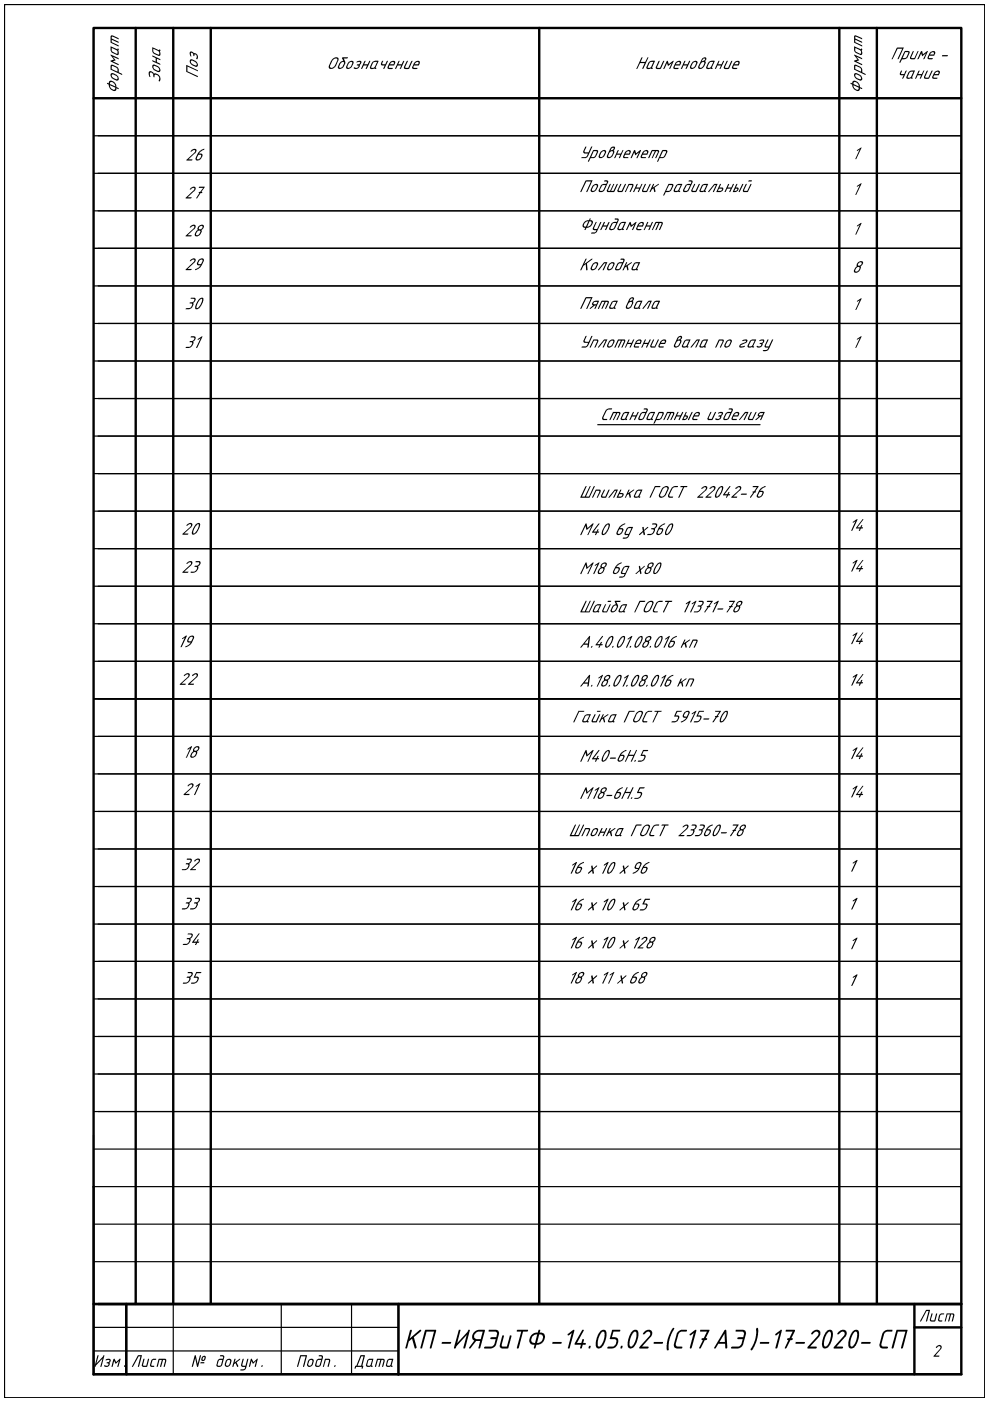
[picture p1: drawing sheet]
<svg xmlns="http://www.w3.org/2000/svg" width="210mm" height="297mm" viewBox="0 0 210 297" stroke-linecap="round" stroke-linejoin="round" font-family="sans-serif">
<!-- layer: 0 -->
<g fill="#000">
<path d="M23.5 7.6l.4-.1 1.3 .7-.1 .1-1.2-.6-.2 .1v.4l1.4 .6 .1 .3-1.5-.7v.5l1.4 .7 .1 .2-1.8-.8zM23.4 11.6l1.7 .7v.3l-1.2-.6 .6 .8-.6 .2 1.2 .5 .1 .3-1.8-.8 .1-.2 .7-.2zM31.6 15.2l.2-.1 .5 .1a.41 .41 0 0 0 .7 .3l.5 .2 .4 .6v.8a.18 .18 0 0 1-.1 .2 .18 .18 0 0 1-.2-.1 .18 .18 0 0 1 .1-.3l.1-.5-.2-.2-.5-.3a.34 .34 0 0 0-.3 .1 .34 .34 0 0 0 0 .4l-.3-.1-.1-.6a.33 .33 0 0 0-.3-.3 .33 .33 0 0 0-.3 .2l.1 .7a.41 .41 0 0 1-.4-.6zM32.3 11.8l1.6 .7 .1 .2-.7-.3v.8l.6 .3v.3l-1.6-.8 .1-.3 .6 .4v-.8l-.6-.3zM39.5 13.8l2.4 1.1v.2l-2.2-1v1l2.2 1v.2l-2.4-1.1zM40.3 11l.4-.1 .4 .4h.5l.3 .3 .1 .5a.23 .23 0 0 1-.1 .4 .23 .23 0 0 1-.3-.1v-.1a.5 .5 0 0 0-.3-.8l-.1 .1a.19 .19 0 0 1 0 .3 .19 .19 0 0 1-.3-.1 .19 .19 0 0 1 .1-.2v-.1a.28 .28 0 0 0-.2-.3 .28 .28 0 0 0-.3 .1v.7l-.3-.4zM75.6 13l.5-.1a.39 .39 0 0 1 .6 .2 .39 .39 0 0 1-.3 .5l-.2 .2 .1 .3-.2 .3-.7 .2a.21 .21 0 0 1-.3 0 .21 .21 0 0 1 .1-.3l.5 .1a.27 .27 0 0 0 .3-.3 .27 .27 0 0 0-.3-.2l.1-.3h.2a.28 .28 0 0 0 .3-.2 .28 .28 0 0 0-.1-.3l-.6 .2zM77.3 13h.2l-.3 .6h.8l.3-.6 .2-.1-.7 1.7h-.3l.3-.7h-.7l-.5 .7h-.1zM81 13l.3-.1-.2 .7h.6l.3-.6 .2-.1-.7 1.7h-.1l-.1-.1 .3-.6h-.5a.34 .34 0 0 1-.3-.5zM84.5 13l.2-.1-.3 .7h.8l.3-.6 .2-.1-.8 1.7-.2-.1 .4-.6h-.8l-.5 .7v-.1zM86.2 13l.3-.1-.6 1.2 .1 .3h.6l.6-1.4h.3l-.7 1.5-.8 .1a.34 .34 0 0 1-.3-.5zM136 12.2h.3l-.5 .9h1l.4-.9h.3l-1.2 2.4-.1-.1 .5-1.1h-1l-.7 1.2-.1-.1z"/>
<path d="M139.6 13l.3-.1-.6 1.4 .6 .1 .7-1.4 .3-.1-.7 1.6-.9 .1a.31 .31 0 0 1-.2-.1 .31 .31 0 0 1 0-.4zM141.4 13l.2-.1 .2 .7 1.1-.7-.8 1.7-.2-.1 .5-1.1-.8 .6-.2-.6-.5 1.1-.2 .1-.1-.1zM145.1 13h.3l-.4 .6h.8l.3-.6 .2-.1-.7 1.7h-.2l.3-.7h-.8l-.3 .6-.2 .1-.1-.1zM152.3 13l.3-.1-.3 .7h.7l.3-.6 .2-.1-.7 1.7-.2-.1 .3-.6h-.8l-.4 .7-.1-.1zM154 13l.3-.1-.6 1.2 .1 .3h.6l.6-1.4 .3-.1-.7 1.6-.8 .1a.34 .34 0 0 1-.3-.5zM181.1 7.6l.4-.1 1.3 .6-.1 .2-1.2-.6-.2 .1v.4l1.4 .6 .1 .2-1.5-.6v.5l1.4 .7 .1 .2-1.7-.8zM181.1 11.6l1.7 .8-.1 .2-1.1-.6 .6 .8-.6 .2 1.1 .5 .1 .3-1.7-.8v-.2l.7-.2zM190.1 10.1l1.5 .1-1.1 2.3-.2-.1 1-2.1h-1l-1 2.2-.2 .1zM191 15h.2l-.2 .5 .1 .2h.6l.3-.6 .3-.1-.9 1.7-.1-.1 .3-.6h-.5a.3 .3 0 0 1-.3-.2 .3 .3 0 0 1 0-.3zM194.7 15.1l.3-.1-.3 .7h.7l.3-.7h.3l-.8 1.7-.2-.1 .3-.6h-.8l-.2 .6-.2 .1-.1-.1zM193.5 10.9l.2-.1-.5 1.4 .7 .1 .6-1.5h.3l-.8 1.7-.8 .1a.31 .31 0 0 1-.3-.2 .31 .31 0 0 1 .1-.3zM195.3 10.9h.2l.2 .6 1.1-.7-.8 1.7h-.2l.5-1.2-.8 .6-.2-.6-.5 1.1-.3 .2z"/>
<path d="M196.5 15.1l.2-.1-.5 1.4 .6 .1 .7-1.5h.2l-.7 1.6-.8 .1a.31 .31 0 0 1-.3-.1 .31 .31 0 0 1 0-.4zM199.8 11.7l1.2 .1-.1 .1h-1.2zM40.3 40l.6-.4h.4l.2 .3-.2 .5-1.5 1.4h.8v.2l-.1 .1h-1.1v-.1l1.6-1.6a.32 .32 0 0 0 .1-.6 .32 .32 0 0 0-.5 .2l-.3 .2zM40.5 32l.8-.5a.5 .5 0 0 1 .4 .5 .5 .5 0 0 1-.4 .5l-1.4 1.3h.9v.2h-1.3l1.7-1.6a.32 .32 0 0 0 .1-.5 .32 .32 0 0 0-.5 .1l-.4 .2zM124.1 38.4l.2-.2 1.3 .1-1.2 2.4-.1-.1 1-2.1h-1l-1 2.1-.3 .1zM124.1 31.1h.2v.1l-.4 1 .9 .1 .5-1.2h.3l-.9 2-.5 .4h-.9v-.2h.8l.3-.2 .3-.5h-.7a.41 .41 0 0 1-.3-.7zM130.9 31.9l.3-.1-.3 .8h.7l.3-.7 .3-.1-.8 1.7-.2-.1 .3-.6h-.7l-.3 .6-.3 .1zM131.5 39.1l.2-.1-.5 1.2v.3h.6l.7-1.5h.2l-.7 1.7h-.8a.31 .31 0 0 1-.3-.1 .31 .31 0 0 1 .1-.4zM134.4 31.9h.3l.2 .6 .8-.7h.2l-.8 1.7-.2-.1 .6-1.1-.8 .6-.2-.6-.5 1.1-.3 .1zM136.7 39h.3l-.6 1.3v.2h.7l.6-1.4 .3-.1v.1l-.8 1.5-.8 .1a.3 .3 0 0 1-.3-.1 .3 .3 0 0 1 .1-.4zM138.2 31.9l1.3-.1a.31 .31 0 0 1 .2 .2 .31 .31 0 0 1 0 .3l-.6 1.2-.2-.1 .6-1.1-.1-.3h-.3l-.7 1.5h-.2l.6-1.5h-.5l-.6 1.4-.3 .1zM138.5 39h.2l-.3 .8 1.2-.8 .1 .1-.9 .7 .2 .8-.1 .1h-.2l-.2-.8-.3 .3-.2 .5h-.3z"/>
<path d="M147.1 39.1l.3-.1-.6 1.2 .1 .3h.6l.7-1.5h.2l-.8 1.7h-.8a.29 .29 0 0 1-.3-.2 .29 .29 0 0 1 .1-.3zM151.4 39.1l.7-.1-.7 1.7h-.2v-.1l.6-1.4h-.3l-1.3 1.5zM181.7 31.8l.9-.6 .1 .1-1.1 2.4h-.2l.9-2-.5 .3h-.1zM181.7 39.5l.8-.6h.2l-1.1 2.4h-.3l1-2-.5 .3zM40.5 47.9l.6-.3a.52 .52 0 0 1 .4 .5 .52 .52 0 0 1-.4 .5l-1.3 1.3h.8v.2h-1.2l1.6-1.6a.31 .31 0 0 0 .1-.5 .31 .31 0 0 0-.5 0l-.4 .3zM40.5 55l.7-.2 .3 .4-.2 .4-1.5 1.4h.8l-.1 .2-1.1 .1v-.1l1.6-1.6a.32 .32 0 0 0 .1-.6 .32 .32 0 0 0-.5 .2l-.4 .2zM42.2 39.6h1.2v.1l-.7 1h.2v.2h-.4l-.9 1.2 .7-1.2h-.2v-.1l.3-.1 .7-.9h-.9zM124.1 54.9h.3l-.5 1.1 1.5-1.1h.2l-1.2 .9 .2 1.4-.2 .1-.1-.1-.1-1.2-.5 .4-.4 .8-.3 .1zM126.3 47.1h.2l-.6 1.3 .2 .2h.5l.6-1.4 .3-.1-1 2.1-.4 .3h-.8l.2-.2 .7-.1 .3-.4h-.7l-.1-.2zM128 47.1h.3l-.3 .7h.7l.3-.6 .2-.1-.7 1.7-.2-.1 .3-.7h-.8l-.4 .8-.1-.1zM128 55.6l.8 .1-.8 1.6h-.2v-.1l.6-1.4h-.3l-1.3 1.5v-.1zM129.3 39h.2v.1l-.6 1.2 .1 .2h.4l.6-1.4 .2-.1-.6 1.5h.5l.7-1.5h.2l-.8 1.7h-1.4l-.1-.1v-.3z"/>
<path d="M133.2 39.1l.9-.1a.29 .29 0 0 1 .2 .2 .29 .29 0 0 1 0 .3l-.6 1.2h-.2l.6-1.4-.7-.1-.7 1.4-.2 .1zM132.7 55.6h.3l-.4 .8 1.2-.8 .2 .1-.9 .6 .1 1h-.2l-.2-.8-.3 .2-.3 .6h-.2zM133.5 47.1h.2l.2 .7 .9-.7h.2l-.8 1.7-.2-.1 .5-1.2-.7 .7-.3-.7-.7 1.3-.1-.1zM135 39h.2v.1l-.3 .7h.8l.3-.7h.2l-.7 1.6h-.3v-.1l.3-.6h-.7l-.3 .6-.2 .1zM137.2 47.1h.2l-.3 .7h.8l.3-.6 .3-.1-.8 1.7-.2-.1 .3-.7h-.8l-.4 .8-.1-.1zM139 47.1l1.3-.1a.31 .31 0 0 1 .2 .2 .31 .31 0 0 1 0 .3l-.5 1.2-.2 .1-.1-.1 .6-1.2-.1-.2h-.3l-.7 1.4-.1 .1-.1-.1 .6-1.4h-.5l-.6 1.4-.2 .1-.1-.1zM154.4 39h.2l-.3 .8h.8l.2-.7 .3-.1v.1l-.8 1.6-.2-.1 .3-.6h-.7l-.3 .7h-.2zM181.7 47.8l.9-.6 .1 .1-1.1 2.4h-.2l.9-2-.5 .3zM40.5 63.2l.7-.1a.59 .59 0 0 1 .3 .6 .59 .59 0 0 1-.5 .5v.4l-.5 .8-.4 .2h-.7v-.2l1.1-.2 .3-.7-.6-.2v-.1l.8-.3a.3 .3 0 0 0 .2-.3 .3 .3 0 0 0-.2-.3h-.6zM40.5 71.4h.9l.1 .3-.2 .4a.36 .36 0 0 0-.3 .6l-.2 .7-.5 .3-.9 .1 .1-.3h.7l.3-.1 .3-.7-.6-.1v-.2l.8-.3a.3 .3 0 0 0 .2-.3 .3 .3 0 0 0-.2-.3h-.6zM41.9 71.9l1-.6-1 2.4-.3 .1 .9-2.1-.4 .4-.2-.1zM124.1 63.1l.2-.1h1.3l-1.2 2.5-.1-.1 1-2.2h-1l-1 2.2-.3 .1z"/>
<path d="M124.1 71.2h.3l-.4 .9v.2l.2 .2h.6l.6-1.3 .2 .1-.9 2.1-.6 .3h-.8l.1-.3h1l.3-.7-1-.1v-.3zM125.8 72.1l.8-.1a.32 .32 0 0 1 .2 .1 .32 .32 0 0 1 0 .4l-.5 1.2h-.2l.5-1.4-.7-.1-.6 1.4-.3 .1zM127.5 63.8h1.3a.32 .32 0 0 1 .3 .5l-.5 1.1-.3 .1 .5-1.3v-.2h-.4l-.7 1.4-.2 .1 .7-1.5h-.5l-.7 1.4-.2 .1zM128 72.1l.8-.1-.8 1.7h-.2v-.1l.6-1.4h-.3l-1.3 1.5v-.1zM131 72h1.3a.3 .3 0 0 1 .3 .1 .3 .3 0 0 1-.1 .4l-.5 1.2h-.2l.5-1.3v-.2h-.4l-.6 1.4-.3 .1 .6-1.5h-.4l-.7 1.4-.2 .1zM133.3 72h.2v.1l-.3 .6h.7l.3-.6 .1-.1 .2 .1-.8 1.6h-.2v-.1l.3-.7h-.8l-.3 .7-.2 .1zM136.7 72h.3l-.4 .7h.8l.3-.6 .3-.1v.1l-.9 1.6-.1-.1 .3-.7h-.8l-.3 .8h-.2zM137.4 63.8h.8l-.8 1.6-.2 .1v-.1l.7-1.4h-.3l-1.3 1.5zM138.5 72h.2l-.6 1.3 .1 .1h.6l.6-1.3 .3-.1-.8 1.7h-.8l-.2-.2zM147.7 72l.7 .1-.8 1.6h-.2v-.1l.7-1.4h-.3l-1.3 1.5-.1-.1zM152.4 72h.7a.31 .31 0 0 1 .3 .1 .31 .31 0 0 1 0 .4l-.5 1.1-.3 .1 .6-1.4-.6-.1-.7 1.5h-.2zM157.4 72.1l.7-.1a.35 .35 0 0 1 .4 .2 .35 .35 0 0 1-.3 .4l-1 .5a.22 .22 0 0 0-.1 .3 .22 .22 0 0 0 .3 0h.1a.2 .2 0 0 1 .3-.1 .2 .2 0 0 1 .1 .2l-.6 .2a.42 .42 0 0 1-.6-.3 .42 .42 0 0 1 .5-.5l.8-.3a.22 .22 0 0 0 .2-.4 .22 .22 0 0 0-.4 0l-.3 .1z"/>
<path d="M161 72.1l.7-.1a.46 .46 0 0 1 .3 .4 .46 .46 0 0 1-.3 .5v.3l-.3 .4-.6 .1a.23 .23 0 0 1-.3 0 .23 .23 0 0 1 .1-.4l.2 .1a.47 .47 0 0 0 .6-.3v-.1a.2 .2 0 0 1-.3-.1 .2 .2 0 0 1 0-.2 .2 .2 0 0 1 .3 0 .26 .26 0 0 0 .3-.1 .26 .26 0 0 0-.1-.4l-.6 .1zM162.7 72h.2v.1l-.5 1.1 .1 .2h.5l.6-1.3 .2-.1 .1 .1-.9 1.9-.5 .4-.7 .1 .1-.3 .8-.1 .2-.4h-.6l-.2-.3zM181.7 63.8l.8-.6 .2 .1-1.1 2.4h-.3l1-2-.5 .3zM181.7 71.9l.8-.6h.2l-1.1 2.4h-.3l1-2-.5 .3zM128.4 87l.5-.4h.9l-.1 .2h-.7l-.4 .2-.7 1.6 .1 .2 .8 .1-.2 .2h-.6a.39 .39 0 0 1-.3-.2 .39 .39 0 0 1 0-.5zM129.9 87.4l1.3-.1a.31 .31 0 0 1 .3 .2 .31 .31 0 0 1 0 .3l-.5 1.2-.3 .1 .6-1.3-.1-.2h-.3l-.7 1.4-.2 .1 .6-1.5h-.5l-.7 1.4-.2 .1zM134.2 87.4h.2l-.3 .7h.8l.3-.7 .2-.1v.2l-.8 1.6-.2-.2 .3-.6h-.7l-.3 .7-.2 .1zM141.5 87.3h1.1a.34 .34 0 0 1 .3 .5l-.5 1.2-.3 .1 .6-1.3-.1-.2h-.3l-.6 1.3-.3 .2 .7-1.5h-.6l-.6 1.4-.2 .1zM143.7 87.4h.2l-.4 .7h.8l.3-.7 .3-.1v.2l-.9 1.6-.1-.2 .3-.6h-.7l-.4 .7-.2 .1zM150.6 87.4l.2-.1-.5 1.3 .1 .2h.5l.7-1.4h.2l-.7 1.6-.8 .1a.29 .29 0 0 1-.3-.2 .29 .29 0 0 1 .1-.3zM152.3 87.5l.7-.2a.44 .44 0 0 1 .3 .5 .44 .44 0 0 1-.4 .4v.3l-.3 .4-.6 .2a.21 .21 0 0 1-.3-.1 .21 .21 0 0 1 .1-.3l.5 .1a.28 .28 0 0 0 .4-.2 .28 .28 0 0 0-.4-.3l.2-.2a.29 .29 0 0 0 .4-.1 .29 .29 0 0 0 0-.4l-.6 .1zM157.9 87.4l.8-.1-.8 1.7-.2 .1v-.2l.7-1.3h-.3l-1.4 1.5z"/>
<path d="M159.2 87.4h.2l-.6 1.2 .1 .2h.6l.7-1.4 .2-.1-.7 1.7-.8 .1a.32 .32 0 0 1-.3-.5zM39.5 111.4l.7-.5a.45 .45 0 0 1 .6 .3 .45 .45 0 0 1-.3 .6l-1.4 1.3h.8v.2h-1.3l1.8-1.7a.3 .3 0 0 0 0-.5 .3 .3 0 0 0-.5 .2l-.3 .2zM39.6 119.4l.6-.4h.4l.2 .2-.2 .6-1.5 1.4h.8v.2l-1.2 .1v-.2l1.8-1.7a.28 .28 0 0 0-.2-.4 .28 .28 0 0 0-.4 .1l-.3 .3zM124.1 103.2l.3-.1-1 2.2h.6l1-2.2 .2-.1-1 2.3h.7l.9-2.1 .3-.1-1.1 2.4h-2zM126.3 103.9l.8-.1a.32 .32 0 0 1 .3 .2 .32 .32 0 0 1-.1 .3l-.5 1.2h-.2l.5-1.3-.1-.1h-.6l-.6 1.4h-.3zM126.9 111h.2l-1.2 1.7h.6l.1-.4 .3-.1-.2 .5 .3 .1-.4 .1-.2 .5-.2 .1 .2-.6h-.9zM124.1 111h.3l.2 1 1-1h.3l-1.2 2.5-.2-.1 .9-1.9-1 .9-.3-.9-.8 1.9-.3 .1zM124.1 119.3h.3l.2 1 1.1-1h.2l-1.2 2.4-.2-.1 .9-1.8-1 .8-.3-.8-.8 1.8-.3 .1zM126.1 119.8l1-.5-1.1 2.4h-.2l.9-2-.5 .3zM128 103.9l.2-.1 .1 .1-.6 1.3 .6 .1 .7-1.5h.2l-.6 1.6-.9 .1a.34 .34 0 0 1-.2-.5zM130.3 103.8h.7l-.8 1.7h-.2l.7-1.4h-.3l-1.1 1.4h-.3zM133.2 103.9l.3-.1-.4 .8 1.2-.8h.2l-.9 .8 .1 .9h-.2l-.2-.8-.8 .8z"/>
<path d="M136.2 111.8h.3l.1 .6 .8-.7-.8 .9 .2 .6-.2 .3-.1-.1-.2-.6-.8 .7v-.3l.8-.6zM138.3 111h.8a.64 .64 0 0 1 .2 .6 .64 .64 0 0 1-.5 .5l.1 .4-.4 .7-.5 .3h-.8l.2-.3h.6l.4-.2 .2-.6-.6-.3 .9-.3a.29 .29 0 0 0 .2-.3 .29 .29 0 0 0-.3-.3h-.5zM138.8 103.1h1.2l-.1 .2h-.9l-1 2.2h-.3zM142.4 103.5l.5-.4h.8l-.1 .2h-.7l-.3 .2-.7 1.6 .2 .2 .6 .1-.1 .1h-.6a.42 .42 0 0 1-.3-.6zM144.3 103.1l1.4-.1v.2l-.6 .1-1.1 2.2h-.2l1-2.2h-.5zM148.8 103.5l.7-.5 .3 .1 .2 .2-.3 .7-1.5 1.3h.9v.2h-1.2v-.1l1.6-1.5a.33 .33 0 0 0 .1-.6 .33 .33 0 0 0-.6 .2l-.3 .2zM150.4 103.5l.8-.4a.48 .48 0 0 1 .5 .3 .48 .48 0 0 1-.3 .6l-1.4 1.3h.8l-.1 .2h-1.2l1.7-1.6a.33 .33 0 0 0 .1-.6 .33 .33 0 0 0-.5 .2l-.2 .2zM154.6 103.1h.3l-1.2 1.7h.5l.3-.5h.2l-.2 .5 .3 .1-.4 .1-.2 .5h-.2l.1-.5-.8-.1zM156 103.5l.7-.5a.5 .5 0 0 1 .5 .5 .5 .5 0 0 1-.4 .5l-1.3 1.3h.8l-.1 .2h-1.1v-.2l1.6-1.4a.32 .32 0 0 0 .1-.6 .32 .32 0 0 0-.5 .2l-.4 .2zM157.1 104.8l.1-.2 1.2 .1-.1 .2h-1.2zM159.6 103.1h1.3l-.8 1.1 .2 .1-.3 .1-.8 1.1h-.2l.7-1.1h-.2l.1-.2h.3l.6-.9h-.9zM180.8 110.7l.8-.6h.2l-1.1 2.4-.2 .1 .9-2.1-.5 .3z"/>
<path d="M180.8 119.3l.8-.6h.2l-1.1 2.5h-.2l.9-2.1-.4 .4zM182.8 110.1h.2v.1l-1.2 1.6h.6l.2-.4 .2-.1-.1 .5 .3 .1-.1 .2h-.4l-.1 .4-.3 .1 .2-.5h-.8v-.2zM38.6 135.4l.8-.7 .2 .1-1 2.3-.3 .1 .9-2-.5 .3zM41.5 119h.9l.1 .5-.2 .3a.58 .58 0 0 0-.3 .8l-.4 .6-.6 .3-.6-.1 .1-.2 .9-.1 .4-.7-.2-.2h-.3v-.2l.8-.3a.26 .26 0 0 0 .2-.3 .26 .26 0 0 0-.3-.2h-.5zM124.1 127.4h.3v.1l-1 2.1h.6l1-2.2h.3l-1.1 2.2h.7l1-2.2h.2v.1l-1.1 2.3h-2zM125.4 137h.2l-.1 .3h-.2zM127.6 134.9h.3l-1.3 1.7h.6l.3-.5h.2l-.2 .5 .3 .1-.5 .1-.1 .4-.3 .1 .2-.5h-.8v-.1zM129.9 137h.2l-.1 .3h-.2zM133.5 137.1l.3-.1-.2 .3h-.1zM133.1 135.4l1-.6-1.1 2.4-.3 .1 1-2-.5 .3zM135.6 127.4h1.2v.1l-1.1 .1-1 2.2h-.2zM135.5 120.1l.2-.1 .1 .7 .7-.7h.2l-.8 .9v.8h-.2l-.1-.6-.9 .6 .9-.8z"/>
<path d="M137.8 137h.3l-.1 .3h-.3zM139.1 127.8l.7-.4h.7l-.1 .2h-.7l-.4 .3-.6 1.6 .8 .2-.1 .1h-.6a.38 .38 0 0 1-.4-.2 .38 .38 0 0 1 .1-.4zM141.1 127.4h1.4v.1l-.7 .1-1 2.2h-.2l1-2.2h-.6zM141 135.4l1-.6-1 2.4-.3 .1 .9-2-.5 .3zM145.1 135.7l.2-.1-.3 .8 1.2-.8h.1l-.9 .8 .2 .9h-.2l-.3-.8-.7 .8zM145.5 127.9l.9-.5-1.1 2.4h-.2l.9-2-.6 .3zM146.8 135.6h.8a.31 .31 0 0 1 .3 .2 .31 .31 0 0 1 0 .3l-.6 1.2h-.2l.5-1.4-.6-.1-.7 1.4-.2 .1zM146.7 127.9l.9-.5-1.1 2.4h-.2l1-2-.5 .3h-.2zM148.1 127.5l.1-.1h.9l.1 .5-.2 .3a.42 .42 0 0 0-.3 .6l-.5 .9-1.1 .1 .1-.2h.8l.3-.3 .2-.5-.6-.3 .1-.1h.5l.2-.2a.28 .28 0 0 0 .3-.3 .28 .28 0 0 0-.3-.3h-.5zM149.9 127.5l1.3-.1-.8 1.1h.2v.2h-.3l-.8 1.1h-.2l.7-1.1h-.2l.1-.2h.3l.6-.9h-.9zM151.4 128l1-.6-1.1 2.4h-.2l.9-2-.5 .3zM152.1 129.1l1.3-.1-.2 .2h-1.1z"/>
<path d="M154.7 127.4h1.2v.1l-.7 1h.1v.2h-.3l-.8 1.1h-.2l.8-1.1h-.2v-.1l.3-.1 .6-.9h-.8zM180.8 134.7l1-.6-1.1 2.4-.2 .1 .9-2.1-.4 .3zM182.8 118.8l.2-.1-1.2 1.7h.6l.2-.4h.2l-.1 .4 .3 .2-.5 .1-.1 .4-.3 .1 .2-.5h-.8v-.1zM182.9 134.1l.1 .1-1.2 1.6h.6l.2-.4 .2-.1-.1 .5 .3 .1-.5 .2-.1 .4-.3 .1 .2-.5h-.7l-.1-.1zM39.1 143.1l.6-.4a.47 .47 0 0 1 .6 .4 .47 .47 0 0 1-.3 .5l-1.5 1.3h.9l-.1 .3h-1.2l1.7-1.6a.32 .32 0 0 0 .1-.6 .32 .32 0 0 0-.5 .2l-.4 .1zM39.7 158.8l.9-.6h.2l-1.2 2.5h-.2l.9-2.1-.4 .3zM40.8 143.2l.6-.5a.48 .48 0 0 1 .6 .4 .48 .48 0 0 1-.4 .6l-1.3 1.2h.8l-.1 .3h-1.1v-.2l1.8-1.7a.26 .26 0 0 0-.1-.3 .26 .26 0 0 0-.3 0l-.4 .3h-.2zM122.6 150.8l1.3-.1-.1 .2h-1l-1 2.2-.2 .1zM125.4 145.2l.2 .1-.3 .3zM124.1 159h.3l.2 1 1-1 .3 .1-1.2 2.4-.2-.1 .9-1.8-1 .8-.3-.8-.8 1.8-.3 .1zM126.9 143.6l.8-.5h.2l-1.1 2.4-.2 .1 .9-2.1-.6 .3zM127.7 151.5l.3-.1-.3 .8 1.1-.8 .2 .1-.9 .7 .1 1h-.2l-.2-.8-.3 .2-.3 .5-.2 .1z"/>
<path d="M129.1 145.2h.3v.1l-.3 .3zM132.9 145.2h.2v.1l-.3 .3zM132.3 143.7l.9-.6h.1l-1 2.4-.3 .1 .9-2.1-.5 .3zM133.3 150.8l1.3-.1-.1 .2h-1l-1 2.1-.2 .2zM137.1 145.2l.2 .1-.3 .3zM136.9 151.1l.6-.4h.8l-.1 .2-.8 .1-.3 .3-.7 1.5 .9 .2-.2 .2h-.7l-.2-.2v-.3zM138.8 150.7l1.5 .1-.1 .1h-.6l-1.1 2.3h-.1l.9-2.3h-.5zM140.3 143.6l.8-.5h.2l-1.1 2.4-.2 .1 .9-2.1-.5 .3zM143.5 150.7h1.1l-.1 .2h-.9l-.4 .8h.7l.1 .3v.3l-.6 .7-1 .2 .1-.3 .9-.1 .3-.5-.1-.4h-.7zM144.3 143.9h.3l-.3 .8 1.3-.9-.9 .8 .2 .9h-.3l-.2-.7-.7 .8-.1-.1zM146 143.9l.8-.1a.3 .3 0 0 1 .3 .2 .3 .3 0 0 1 0 .3l-.5 1.2-.2 .1 .5-1.5h-.7l-.6 1.4-.2 .1zM146.7 151.3l.9-.6-1.1 2.5h-.1l.9-2.1-.5 .3h-.2z"/>
<path d="M148.2 150.8l1.1-.1-.1 .2h-.9l-.3 .8h.4a.39 .39 0 0 1 .3 .2 .39 .39 0 0 1 0 .4l-.5 .7-1.1 .2 .2-.3 .8-.1 .3-.5v-.3l-.8-.1zM149.2 152.3l1.2 .1-.2 .2h-1zM151.6 150.8l1.3-.1-.7 1.1h.1v.2l-.3 .1-.7 1-.2 .1 .7-1.1-.2-.2 .3-.1 .6-.9h-.9zM180.8 143.5l.8-.6 .2 .1-1.1 2.3-.2 .1 .9-2.1-.4 .3zM180.8 159.1l.8-.6h.2l-1.1 2.4-.2 .1 .9-2.1-.5 .3zM182.8 143l.2-.1v.1l-1.2 1.7h.6l.2-.5 .2-.1-.1 .6h.3l-.5 .2-.1 .4-.3 .1 .2-.5h-.8v-.1zM39.8 166.6l.7-.5a.5 .5 0 0 1 .6 .4 .5 .5 0 0 1-.4 .5l-1.4 1.3h.9l-.1 .3-1.2-.1 1.7-1.7a.3 .3 0 0 0 .1-.5 .3 .3 0 0 0-.5 .2l-.3 .2zM41.5 166.6l1-.5-1.1 2.3-.2 .2 .9-2.1-.5 .3zM121.9 174.9l.2-.1-1 2.2h.6l1.1-2.1 .1-.1 .1 .1-1 2.1h.6l1-2.1 .3-.1-1.2 2.5h-1.9zM124 175.6h.8a.32 .32 0 0 1 .3 .5l-.5 1.1-.3 .1 .6-1.4-.7-.1-.7 1.4-.2 .1zM126.9 159.1l.2-.1-1.2 1.7h.6l.1-.3 .3-.1-.2 .4 .3 .2-.4 .1-.2 .5h-.2l.2-.5-.9-.1zM124.1 167l.3-.1 .2 1 1.1-1 .2 .1-1.2 2.4-.2-.1 .9-1.9-1 .9-.3-.9-.8 1.9-.3 .1z"/>
<path d="M126.1 167.5l1-.6-1.1 2.4-.2 .1 .9-2.1-.5 .3zM127.5 175.6h.2l-.2 .7h.7l.3-.7h.3l-.8 1.6h-.3l.4-.6h-.8l-.3 .6-.2 .1zM129.2 175.6h.3l-.4 .8 1.2-.8h.2l-.9 .7 .1 1h-.2l-.2-.8-.7 .8zM128.6 168.6l1.2-.1-.1 .3h-1.1zM129.3 160.7l.2-.1 1.1 .1-.1 .2h-1.2zM132.9 166.9l.2 .1-.4 .9h.9l.5-.9 .2-.1v.1l-1.1 2.4-.2-.2 .5-1.1h-1l-.5 1.2-.2 .1zM133.6 159l.2 .1-.4 .9h1l.4-.9h.3l-1.1 2.4h-.3l.6-1.2h-1l-.6 1.1-.2 .1zM133.8 169.1a.18 .18 0 0 1 .3 .2 .18 .18 0 0 1-.3 .1zM134.6 161.2l.2-.1-.2 .4h-.1zM134.8 174.9l.2-.1h1v.2h-1l-1 2.2-.2 .1zM135.6 167l1.1-.1-.2 .3h-.8l-.3 .7h.6l.2 .3-.1 .3-.6 .7-1 .2 .1-.2 1-.2 .3-.5-.2-.4h-.6zM136.3 159.1l1.1-.1-.1 .3h-.8l-.4 .7 .7 .1 .1 .4-.2 .5-.6 .5h-.9l.2-.3h.8l.4-.6-.1-.3-.7-.1z"/>
<path d="M138.4 175.2l.6-.4h.8l-.1 .2h-.7l-.4 .3-.7 1.6 .1 .1 .8 .1-.2 .2h-.7l-.2-.2v-.3zM140.3 174.9l1.5-.1-.1 .2h-.6l-1 2.2-.2 .1 .9-2.3h-.6zM144.7 175.3l.8-.5a.47 .47 0 0 1 .5 .4 .47 .47 0 0 1-.3 .6l-1.4 1.2h.8v.2h-1.3l1.7-1.6a.33 .33 0 0 0 .1-.5 .33 .33 0 0 0-.5 .2l-.2 .1zM146.6 174.9l.7-.1a.5 .5 0 0 1 .4 .4 .5 .5 0 0 1-.3 .6l-.2 .1 .1 .4-.4 .7-.5 .3-.8-.1 .1-.2h.8l.2-.1 .3-.8-.6-.2 .8-.2a.34 .34 0 0 0 .2-.3 .34 .34 0 0 0-.2-.4h-.6zM148.4 174.9l.7-.1a.49 .49 0 0 1 .4 .5 .49 .49 0 0 1-.4 .5l-.2 .1 .1 .4-.3 .7-.6 .3h-.8l.2-.3h.7l.3-.2 .2-.7-.5-.2 .7-.2a.33 .33 0 0 0 .3-.3 .33 .33 0 0 0-.2-.4h-.6zM152.9 176.5l1.2-.1-.2 .3h-1zM155.3 174.9l1.3-.1-.7 1.1 .2 .2-.4 .1-.6 1-.3 .1 .7-1.1-.2-.1 .3-.2 .6-.9h-.9zM180.8 167.2l.8-.6h.2l-1.1 2.4-.2 .1 .9-2.1-.4 .3zM182.8 158.5h.2v.1l-1.2 1.6h.6l.3-.5v.5l.3 .1-.1 .1h-.4l-.1 .5-.3 .1 .2-.6h-.8v-.1zM182.8 166.7l.2-.1-1.2 1.7h.6l.2-.4h.2l-.1 .4 .3 .1-.5 .2-.1 .4-.3 .1 .2-.5h-.8v-.2zM39.6 182.1l.7-.1a.57 .57 0 0 1 .4 .7 .57 .57 0 0 1-.6 .4l.1 .4-.5 .8-.4 .2h-.7v-.2l1.1-.2 .2-.7-.5-.1v-.2l.7-.1 .2-.2a.25 .25 0 0 0 .1-.3 .25 .25 0 0 0-.2-.2h-.5zM39.6 190.4l.7-.1a.58 .58 0 0 1 .4 .7 .58 .58 0 0 1-.6 .4l.1 .5-.4 .6-.6 .3h-.6l.1-.2 .9-.2 .3-.7-.5-.1v-.2l.7-.1a.34 .34 0 0 0 .3-.3 .34 .34 0 0 0-.2-.4h-.6z"/>
<path d="M39.8 198l.1-.1 .9 .1 .1 .4-.2 .4a.58 .58 0 0 0-.3 .7l-.6 .7-1 .2 .1-.3 .9-.1 .4-.7-.2-.2h-.4v-.1l.9-.3a.29 .29 0 0 0 .1-.4 .29 .29 0 0 0-.2-.2zM42.1 197.9l.2 .1-1.2 1.6h.6l.2-.4 .2-.1-.2 .5h.3v.2l-.4 .1-.2 .5h-.3l.3-.5h-.8l-.1-.1zM41.4 190.4h.9l.1 .5-.2 .3a.32 .32 0 0 0-.2 .5l-.3 .6-.4 .4-1 .1 .1-.2 .9-.2 .4-.7-.6-.1v-.2l.8-.2a.32 .32 0 0 0 .3-.3 .32 .32 0 0 0-.3-.3h-.6zM41.2 182.5l.7-.5a.5 .5 0 0 1 .5 .4 .5 .5 0 0 1-.3 .6l-1.4 1.3h.9l-.1 .2h-1.2l1.6-1.7a.31 .31 0 0 0 .2-.5 .31 .31 0 0 0-.5 .1l-.3 .2h-.1zM121.3 183.4l.8-.6h.2l-1.1 2.4-.2 .1 .9-2.1-.5 .3zM121.3 191.2l.8-.6h.2l-1 2.3-.2 .1 .8-2-.5 .3zM121.3 199.2l1-.6-1 2.4-.3 .1 .9-2-.4 .2zM125.4 183.5l.2 .1 .2 .6 .6-.7 .2 .1-.8 .8 .1 .6-.1 .3-.2-.1-.1-.6-.8 .7v-.3l.8-.6zM125.4 191.3h.2l.2 .6 .6-.6 .2 .1-.8 .8v.8h-.2l-.1-.6-.8 .6v-.2l.8-.6zM128 183.3l1-.5-1 2.4-.3 .1 .9-2.1-.5 .3zM128 191.2l1-.7-1 2.5h-.3l.9-2-.5 .3zM128.1 199.1l.9-.5-1 2.4-.3 .1 .9-2-.6 .2z"/>
<path d="M132.1 183.6h.2l.1 .6 .7-.7 .2 .1-.8 .8 .1 .8h-.2l-.2-.6-.8 .7-.1-.2 .9-.7zM132 191.4l.3-.1 .1 .6 .7-.6h.2l-.8 .9v.8h-.1l-.2-.6-.8 .6-.1-.1 .9-.7zM134.7 199.3l1-.7-1.1 2.4-.2 .1 .9-2-.4 .2zM136.7 190.6l1.1-.1-.1 .3h-.8l-.3 .8h.3a.36 .36 0 0 1 .4 .1 .36 .36 0 0 1-.1 .5l-.1 .3-.5 .5h-1l.1-.2h.8l.4-.4v-.6h-.7zM136 199.1l.7-.5h.4l.2 .2-.2 .6-1.5 1.5 .8 .1-.1 .1h-1.1l1.6-1.7a.33 .33 0 0 0 .1-.5 .33 .33 0 0 0-.6 .2l-.1 .1zM180.9 190.9l.7-.5h.2l-1.2 2.5-.1-.2 .9-1.9-.6 .3zM180.8 199.4l1-.6-1.1 2.4-.2 .1 .9-2.1-.4 .3zM180.8 183l.8-.6h.2l-1.1 2.4h-.2l.9-2-.5 .3zM39.8 206.2l.1-.1h.9l.1 .5-.2 .3a.62 .62 0 0 0-.3 .8l-.5 .7-.6 .2-.5-.1v-.2h.9l.2-.3 .3-.5-.6-.3 .8-.3a.28 .28 0 0 0 .2-.3 .28 .28 0 0 0-.2-.3h-.6zM41.6 206.1l1.1 .1-.2 .1h-.8l-.3 .8h.5l.2 .2-.2 .8-.6 .4-.7 .1v-.3l.9-.1 .4-.6-.1-.3h-.8zM121.3 206.7l1-.6-1.1 2.4h-.2l.9-2-.4 .3zM125.4 199.4h.2l.2 .6 .8-.6-.8 .8v.9l-.2-.1-.1-.6-.8 .7 .8-.9z"/>
<path d="M125.5 206.8h.1l.2 .6 .6-.6h.2v.1l-.8 .8v.8h-.2l-.1-.6-.8 .6 .8-.8-.2-.7zM128 206.6l1-.5-1 2.3-.3 .1 .9-2-.4 .3h-.2zM129.3 206.6l.9-.6 .1 .1-1.2 2.4h-.1l.9-2-.5 .3h-.1zM131.6 206.9l.2-.1 .1 .6 .7-.6h.2l-.8 .9v.8h-.1l-.2-.6-.8 .6v-.1l.8-.7zM132.1 199.4h.2l.1 .6 .7-.6h.2l-.8 .8v.9h-.1l-.2-.7-.9 .7 .9-.9zM180.8 207.2l.8-.6h.2l-1.1 2.4h-.2l.9-2-.4 .3zM20.6 287.4h.3l-.5 1.7 1.5-1.7h.2l-.7 2.4-.1-.1 .4-1.7-1.4 1.8h-.2zM22.4 288.2l.6-.1a.44 .44 0 0 1 .5 .3 .44 .44 0 0 1-.3 .5v.6l-.3 .3h-.4a.26 .26 0 0 1-.3 0 .26 .26 0 0 1 0-.4l.5 .2a.29 .29 0 0 0 .3-.4 .29 .29 0 0 0-.4-.2l.2-.2a.27 .27 0 0 0 .4-.1 .27 .27 0 0 0-.2-.4l-.6 .2zM24.1 288.1l.2 .1 .3 .6 .8-.7h.2l-.6 1.7-.1-.1 .3-1.2-.7 .7-.3-.7-.3 1.2-.2 .1zM29.2 287.4l.1-.1 .8 .1-.7 2.4h-.2v-.1l.6-2.1h-.4l-1.2 2.1-.2 .1zM30.4 288.2l.2-.1-.3 1.3 .1 .2h.6l.4-1.4 .2-.1-.5 1.7h-.8l-.3-.3zM32.1 288.3l.4-.2h.6l-.1 .2h-.5l-.2 .2-.2 1 .6 .1v.1l-.5 .1a.35 .35 0 0 1-.4-.5z"/>
<path d="M33.6 288.1h1.3a.36 .36 0 0 1 .3 .1 .36 .36 0 0 1 0 .4l-.2 1.1-.3 .1 .3-1.4-.4-.1-.4 1.5h-.2l.3-1.5h-.5l-.3 1.4-.3 .1zM49.8 288.1l.1 .1-.2 .7 1.2-.8v.1l-.7 .6 .3 .8-.1 .2h-.1l-.4-.8-.3 .2-.1 .6h-.2zM51.4 288.2l.3-.1-.3 1.2 .1 .3h.6l.3-1.4 .1-.1 .2 .1-.6 2-.3 .3-.8 .1v-.3h.6l.3-.1 .1-.4h-.5a.35 .35 0 0 1-.4-.5zM53.2 288.2l.2-.1 .3 .7 .9-.7-.4 1.7-.2-.1 .3-1.2-.7 .7-.3-.7-.3 1.2-.2 .1zM55.5 289.5h.2l-.1 .3h-.2zM63.6 287.4h1.5l-.7 2.4-.2-.1 .6-2.1h-1l-.6 2.1-.2 .1zM68.9 288.2l.7-.1a.34 .34 0 0 1 .4 .4l-.3 1.2-.2 .1 .3-1.4-.7-.1-.4 1.5h-.2zM70.9 289.5h.2l-.1 .3h-.1zM79.9 288.2h1.6l.1 .4-.4 1.2-.2-.1 .3-1.1-.1-.3h-.3l-.5 1.5-.2-.1 .4-1.4h-.5l-.4 1.4-.2 .1zM87 282l.3-.1v.3l-.4 1.6 2.1-1.8h.3l-.1 .3-1.5 1.2 .6 2.1-.2 .3-.2-.1-.5-2-.7 .6-.4 1.4h-.4zM90.1 282.1l.1-.2 2.3 .1-1 3.8-.2 .1h-.2v-.2l.9-3.4h-1.5l-1 3.5-.4 .1zM93.7 284.6l.1-.1 1.9 .1-.2 .3h-1.8z"/>
<path d="M97.3 282l.1-.1a.17 .17 0 0 1 .2 0 .17 .17 0 0 1 0 .3l-.7 2.6 2.3-2.7 .2-.2 .2 .1-1 3.8-.3 .1-.1-.2 .8-2.7-2.3 2.5v.3l-.4 .1v-.2zM103.6 282.1l.1-.2h1.6l.3 .3 .2 .5-.6 2.3-.3 .5-.8 .4h-1.4l-.1-.2 .2-.2h1.5l.4-.3 .4-1.3h-1.1v-.2l.2-.2h1l.2-.6a.42 .42 0 0 0-.5-.6h-1.3zM106.5 283.2h.4l-.5 1.9 .1 .4h1l.6-2.2 .3-.2v.2l-.6 2.5-1.5 .1a.58 .58 0 0 1-.3-.8zM109.7 282h2.3l-.2 .3h-.9l-.9 3.4-.2 .2h-.2v-.2l.9-3.4h-.9zM117.1 284.6l.1-.1 1.9 .1-.2 .3h-1.8zM120.3 282.9l1.2-.9h.3l-1 3.8-.2 .1-.2-.1 .8-3.2-.6 .5h-.2zM123.4 282.1l.4-.1-1.5 2.7h1l.1-.6 .4-.2-.2 .8h.5l.1 .2-.1 .2h-.5l-.2 .7-.3 .1-.1-.1 .2-.7h-1.3l-.1-.2zM124.9 285.4h.4l-.3 .5h-.2zM129.7 282.1l.2-.2 1.6 .1-.1 .3h-1.3l-.4 1.2 1.1 .2 .3 .4v.4l-.3 .9-.5 .4-.5 .1h-1l.1-.4 1.3-.1 .3-.4 .2-.5a.42 .42 0 0 0-.5-.6l-.9-.1zM131.6 285.4h.4l-.2 .5h-.2zM136.6 282.4l.7-.5h.5l.2 .2a.94 .94 0 0 1-.1 1.4l-1.8 2h1.3l.1 .1-.1 .3h-1.9l.1-.3 2.2-2.5a.5 .5 0 0 0-.2-.7 .5 .5 0 0 0-.7 .2l-.5 .3-.1-.1zM138.6 284.6l.1-.1 1.9 .1-.2 .3h-1.8z"/>
<path d="M142.6 281.7l.2-.2a.65 .65 0 0 1-.2 .9l-.6 1.5-.2 1.6a.53 .53 0 0 1-.3 .8l-.2-1.1 .2-1.3zM143.7 282.4l.7-.5 1.3 .1-.2 .3h-1l-.5 .2-.7 2.4a.46 .46 0 0 0 .4 .6h.8l.2 .2-.2 .2h-1l-.6-.4v-.5l.6-2.2zM146.2 282.9l1.1-.9 .3-.1-.9 3.8-.2 .2-.3-.2 .9-3.1-.6 .5h-.3zM148.4 282.1l.2-.2 1.8 .1-.8 1.7 .3 .1v.2l-.5 .1-.8 1.8h-.2l-.2-.2 .8-1.6h-.2l-.1-.3 .5-.1 .7-1.4h-1.5zM156 282.1l.1-.2h1.5l.4 .3 .2 .5-.6 2.3-.3 .5-.8 .4h-1.4l-.1-.1 .1-.3h1.5l.5-.3 .4-1.3h-1.1l-.1-.2 .3-.2h1l.1-.6a.42 .42 0 0 0-.4-.6h-1.3zM160.3 281.7a.28 .28 0 0 1 .4-.1 .28 .28 0 0 1 .1 .4l-.3 2.2-.7 1.6a.48 .48 0 0 1-.6 .4l.9-2.2 .2-1.2zM161.1 284.6l.1-.1 1.9 .1-.1 .3h-1.9zM164.5 282.8l1.1-.9 .2 .1-1 3.7-.2 .2h-.2v-.2l.9-3.1-.7 .5h-.2zM166.6 282l1.9-.1 .1 .3-.8 1.5 .3 .1v.1l-.5 .2-.8 1.7-.3 .1-.1-.2 .8-1.6h-.3v-.3l.5-.1 .6-1.4h-1.4zM168.7 284.6l.1-.1 1.9 .1-.2 .3h-1.8zM172.2 282.4l.5-.3 .5-.2a.84 .84 0 0 1 .8 .7 .84 .84 0 0 1-.4 .9l-1.8 2h1.2l.2 .1-.1 .3h-1.9v-.3l2.1-2.3a.55 .55 0 0 0 0-.9 .55 .55 0 0 0-.8 .3l-.5 .2v-.2zM177.8 282.4l.7-.5 .6 .1 .4 .4v.5l-.2 .4-1.9 2.2h1.2l.2 .2-.3 .2h-1.7v-.3l2.1-2.3a.54 .54 0 0 0 0-.9 .54 .54 0 0 0-.8 .2l-.3 .3h-.2z"/>
<path d="M182.6 284.6l.1-.1 1.9 .1-.2 .3h-1.8zM187.3 282.4l.7-.5 1.2 .1-.1 .3h-1l-.6 .4-.6 2.2a.42 .42 0 0 0 .4 .6h.8l.2 .2-.2 .2h-1l-.3-.1-.3-.4 .5-2.5zM190.1 282h2.3l-.9 3.7-.3 .2-.2-.2 1-3.4h-1.6l-.9 3.4-.2 .2-.3-.1z"/>
<path d="M23.6 13.7l1.2 .5 .4 .4v.7l.7 .5-2.4-1-.1-.9zM23.8 14l-.1 .6 1.2 .6v-.7z"/>
<path d="M23.7 10.2v.7l1.2 .5v-.6zM23.4 9.9l1.4 .6a.21 .21 0 0 1 .4-.1 .2 .2 0 0 1-.2 .3l.2 .6a.31 .31 0 0 1-.2 .3 .31 .31 0 0 1-.3 0l-1.1-.6z"/>
<path d="M23.4 17.4l-.1 .4 1.2 .5-.1-.4-.4-.4zM23.3 18.1l.2 .6 .4 .3a.34 .34 0 0 0 .6-.3v-.1zM22.7 17.6l.4 .1v-.3l.3-.3 .6 .2 .6 .6 .1 .6 .4 .2 .1 .2-.5-.2-.1 .4-.2 .2-.7-.2-.4-.4-.2-.8z"/>
<path d="M23.5 15.6l.4-.1 .9 .4 .4 .7-.1 .4-.4 .1-.9-.4-.4-.7zM23.8 15.8l-.1 .5 .8 .5a.34 .34 0 0 0 .5-.3 .34 .34 0 0 0-.4-.4z"/>
<path d="M32.5 10.3v.6l.2 .3 1 .4-.1-.7zM32.3 10l1.3 .6a.21 .21 0 0 1 .4 0 .21 .21 0 0 1-.1 .3l.1 .7a.31 .31 0 0 1-.1 .3 .31 .31 0 0 1-.4-.1l-1.1-.6z"/>
<path d="M32.3 13.9l.4-.2 .9 .4 .3 .4 .1 .6-.2 .2h-.3l-.8-.4-.4-.6zM32.6 14l-.1 .2 .2 .4 .7 .4a.34 .34 0 0 0 .4-.3 .34 .34 0 0 0-.3-.4z"/>
<path d="M40.2 12.7l.5-.1 .8 .3 .5 .8a.4 .4 0 0 1-.2 .4 .4 .4 0 0 1-.5 0l-.9-.6zM40.5 12.9v.5l.8 .4a.32 .32 0 0 0 .5-.2 .32 .32 0 0 0-.3-.4l-.7-.4z"/>
<path d="M70.8 12.5l-.8 1.4a.42 .42 0 0 0 .3 .5 .42 .42 0 0 0 .5-.3l.7-1.2a.4 .4 0 0 0-.2-.5 .4 .4 0 0 0-.5 .1zM70.3 12.7l.4-.4 .6-.2a.43 .43 0 0 1 .5 .3 .43 .43 0 0 1-.1 .5l-.5 1.2-.5 .4-.6 .1-.3-.1-.1-.3z"/>
<path d="M72.5 12.2l1.2-.1 .1 .2-.9 .1 .3 1-.4 .9-.6 .3a.39 .39 0 0 1-.5-.1 .39 .39 0 0 1 0-.5l.3-.7 .8-.4zM72.3 13.3l-.3 .7a.36 .36 0 0 0 .3 .4 .36 .36 0 0 0 .4-.4l.2-.5a.31 .31 0 0 0-.2-.4 .31 .31 0 0 0-.4 .2z"/>
<path d="M73.9 13.2l.7-.3 .3 .1 .1 .3-.5 1-.8 .3h-.2l-.2-.3zM74 13.3l-.3 .7a.32 .32 0 0 0 .2 .4 .32 .32 0 0 0 .4-.3l.4-.6a.31 .31 0 0 0-.2-.4 .31 .31 0 0 0-.4 .2z"/>
<path d="M79.1 13.3l-.4 .9 .1 .2 .6-.1 .6-1.2h-.6zM78.9 13.3l.4-.4h.9l-.5 1.4a.18 .18 0 0 1 0 .3 .18 .18 0 0 1-.3-.1l-.7 .1a.32 .32 0 0 1-.3-.1 .32 .32 0 0 1 .1-.4z"/>
<path d="M83 13.2l-.3 .4h.7l.1-.1a.3 .3 0 0 0-.1-.3 .3 .3 0 0 0-.4 0zM82.5 13.4l.8-.5a.38 .38 0 0 1 .4 .1 .38 .38 0 0 1 0 .5l-.1 .4h-1l-.1 .5 .8 .1-.2 .1h-.6l-.3-.1v-.3z"/>
<path d="M88.1 13.3l-.2 .3h.7l.1-.1a.31 .31 0 0 0-.2-.4 .31 .31 0 0 0-.4 .2zM87.9 13.3l.7-.4 .4 .2-.2 .8h-1l-.1 .2v.3h.8v.1l-.8 .1a.32 .32 0 0 1-.3-.5z"/>
<path d="M137.8 13.2l-.5 1 .1 .2 .7-.2 .4-1.1zM137.5 13.3l.5-.4h.9l-.7 1.4a.2 .2 0 0 1 .2 .2 .2 .2 0 0 1-.2 .2 .2 .2 0 0 1-.2-.2l-.6 .1a.31 .31 0 0 1-.3-.1 .31 .31 0 0 1 0-.4z"/>
<path d="M143.5 13.3l-.2 .3h.7l.1-.1a.31 .31 0 0 0-.2-.4 .31 .31 0 0 0-.4 .2zM143.3 13.2l.7-.3 .3 .1 .1 .3-.2 .6h-1l-.1 .5h.8v.1l-.8 .1a.31 .31 0 0 1-.3-.1 .31 .31 0 0 1 0-.4z"/>
<path d="M146.7 13.3l.6-.4a.39 .39 0 0 1 .5 .1 .39 .39 0 0 1 0 .5l-.5 .9-.7 .2-.3-.1v-.4zM147 13.3l-.4 .8a.36 .36 0 0 0 .3 .3 .36 .36 0 0 0 .4-.3l.3-.6a.31 .31 0 0 0-.2-.4 .31 .31 0 0 0-.4 .2z"/>
<path d="M149 12.6l-.2 .4 .3-.1a.25 .25 0 0 0 .4-.2 .25 .25 0 0 0-.3-.3zM148.8 12.4l.5-.3a.39 .39 0 0 1 .5 .3 .39 .39 0 0 1-.3 .5l.1 .4-.3 .8-.5 .5h-.4a.38 .38 0 0 1-.3-.6zM148.8 13.2l-.5 .9a.34 .34 0 0 0 .3 .3 .34 .34 0 0 0 .4-.3l.3-.6a.28 .28 0 0 0-.1-.3 .28 .28 0 0 0-.4 0z"/>
<path d="M150.4 13.3l-.4 .9 .1 .2 .6-.1 .5-1.2zM150.1 13.3l.6-.4h.8l-.6 1.4a.19 .19 0 0 1 .2 .2 .19 .19 0 0 1-.2 .2 .19 .19 0 0 1-.2-.2l-.7 .1-.3-.2z"/>
<path d="M155.9 13.3l-.2 .3h.7l.1-.1a.32 .32 0 0 0-.2-.4 .32 .32 0 0 0-.4 .2zM155.7 13.3l.4-.3 .5-.1a.38 .38 0 0 1 .2 .6l-.2 .4h-1v.5h.7v.1l-.8 .1a.34 .34 0 0 1-.3-.5z"/>
<path d="M181.1 13.8l.4-.1 1 .5 .3 .5v.6l.7 .4v.2l-2.3-1.1zM181.4 14l-.1 .6 1.3 .6-.2-.8z"/>
<path d="M181.3 10.2v.6l.2 .2 .8 .4 .3-.1-.2-.6zM181.1 9.8l1.4 .7a.2 .2 0 0 1 .3-.1 .2 .2 0 0 1-.1 .3l.1 .7a.31 .31 0 0 1-.2 .3 .31 .31 0 0 1-.3-.1l-.8-.3-.3-.4z"/>
<path d="M181.1 17.4l-.1 .4 1.1 .5-.1-.4-.3-.4zM181 18.1v.3l.3 .5 .4 .2 .4-.2v-.3zM180.4 17.6l.3 .1v-.3l.3-.3 .8 .3 .4 .5 .1 .6 .5 .3-.5-.1v.4l-.3 .2-.6-.1-.5-.4-.2-.9-.4-.2z"/>
<path d="M181.1 15.6l.5-.1 .7 .3 .5 .8a.38 .38 0 0 1-.1 .4 .38 .38 0 0 1-.5 0l-.9-.5-.2-.4zM181.4 15.8l.1 .6 .7 .4a.36 .36 0 0 0 .4-.4 .36 .36 0 0 0-.4-.4z"/>
<path d="M191.8 10.9l.8-.1a.31 .31 0 0 1 .3 .2 .31 .31 0 0 1-.1 .3l-.5 1.1-.5 .2h-.6l-.2 .6-.3 .1zM191.9 11l-.5 1.3 .7-.1 .5-.9-.1-.3z"/>
<path d="M192.9 15.3l-.5 1 .2 .2h.3l.3-.2 .5-1.1zM192.7 15.2l.5-.3 .8 .1-.6 1.4a.18 .18 0 0 1 0 .3 .18 .18 0 0 1-.3-.1l-.6 .1a.32 .32 0 0 1-.3-.5z"/>
<path d="M197.4 11.2l-.2 .4h.7l.1-.2a.32 .32 0 0 0-.2-.3 .32 .32 0 0 0-.4 .1zM197.1 11.3l.8-.5a.37 .37 0 0 1 .4 .2 .37 .37 0 0 1-.1 .4l-.1 .4h-1.1v.5h.8v.2h-.9a.27 .27 0 0 1-.3-.1 .27 .27 0 0 1 .1-.3z"/>
<path d="M198.4 15.4l-.3 .3h.8l.1-.1a.31 .31 0 0 0-.2-.4 .31 .31 0 0 0-.4 .2zM198 15.5l.8-.6a.4 .4 0 0 1 .4 .2 .4 .4 0 0 1 0 .5l-.2 .4h-.9l-.2 .3 .1 .2 .8 .1-.2 .1h-.7l-.2-.1-.1-.3z"/>
<path d="M42.1 32.8l-.3 .6a.36 .36 0 0 0 .3 .4 .36 .36 0 0 0 .4-.4l.2-.5zM42.1 32.3l.9-.7a.17 .17 0 0 1 .3 0 .17 .17 0 0 1 0 .2 .17 .17 0 0 1-.2 0l-.9 .7 .3 .1a.39 .39 0 0 1 .4 .2 .39 .39 0 0 1 0 .4l-.2 .4-.6 .4h-.4l-.2-.1v-.4z"/>
<path d="M125.7 31.9l.9-.1a.31 .31 0 0 1 .2 .2 .31 .31 0 0 1 0 .3l-.5 1-.4 .2h-.7l-.3 .7-.2 .1zM125.9 32l-.6 1.3 .8-.2 .5-.8-.2-.3z"/>
<path d="M127.3 32.3l.7-.5 .5 .2v.3l-.5 .9-.5 .3a.39 .39 0 0 1-.5-.1 .39 .39 0 0 1 0-.5zM127.6 32.3l-.4 .6a.34 .34 0 0 0 .3 .4 .34 .34 0 0 0 .4-.3l.3-.6a.33 .33 0 0 0-.2-.4 .33 .33 0 0 0-.4 .3z"/>
<path d="M128.1 38.3l.5-.1a.31 .31 0 0 1 .3 .2 .31 .31 0 0 1 0 .3l-.8 1.7-.4 .3h-.5a.31 .31 0 0 1-.3-.1 .31 .31 0 0 1 .1-.4l.6-1.1 1-.1 .1-.4-.6-.1zM127.7 39.3l-.5 .9v.3h.5l.3-.2 .4-1.1z"/>
<path d="M129.7 31.5l-.3 .4 .3-.1a.24 .24 0 0 0 .4-.2 .24 .24 0 0 0-.2-.3zM129.4 31.4l.6-.3a.4 .4 0 0 1 .4 .3 .4 .4 0 0 1-.3 .5l.1 .1v.3l-.3 .7-.1 .2-.6 .3a.4 .4 0 0 1-.5-.1 .4 .4 0 0 1 0-.5zM129.4 32.2l-.4 .7a.28 .28 0 0 0 .1 .4 .28 .28 0 0 0 .3-.1l.5-.8a.3 .3 0 0 0-.1-.4 .3 .3 0 0 0-.4 .2z"/>
<path d="M132.8 32.2l-.2 .4h.8v-.2a.31 .31 0 0 0-.2-.4 .31 .31 0 0 0-.4 .2zM132.7 32.1l.7-.3 .3 .1 .1 .4-.3 .5h-1l-.1 .3 .1 .2h.7l-.1 .2h-.7a.27 .27 0 0 1-.3-.1 .27 .27 0 0 1 .1-.3z"/>
<path d="M136.6 32.2l-.3 .4h.8v-.2a.31 .31 0 0 0-.1-.4 .31 .31 0 0 0-.4 .2zM136.4 32.1l.6-.3a.41 .41 0 0 1 .4 .2 .41 .41 0 0 1 0 .4l-.2 .4h-.9l-.2 .3 .2 .2h.7l-.2 .2h-.7a.28 .28 0 0 1-.3-.1 .28 .28 0 0 1 .1-.3z"/>
<path d="M140.4 31.9l.8-.1a.32 .32 0 0 1 .3 .1 .32 .32 0 0 1 0 .4l-.6 1-.3 .2h-.7l-.3 .7-.3 .1zM140.6 32l-.6 1.3h.7l.5-1-.1-.3z"/>
<path d="M141.7 39h.8a.32 .32 0 0 1 .2 .5l-.6 1.1-.3 .1h-.6l-.5 .8zM141.8 39.2l-.5 1.3h.6l.2-.2 .4-1z"/>
<path d="M143.6 39.3l-.5 .9 .1 .3h.4l.3-.2 .4-1.1zM143.3 39.3l.5-.3h.9l-.7 1.4a.2 .2 0 0 1 .1 .3 .2 .2 0 0 1-.3-.1l-.6 .1a.34 .34 0 0 1-.3-.5z"/>
<path d="M146 38.3l.5-.1a.3 .3 0 0 1 .4 .2 .3 .3 0 0 1-.1 .3l-.8 1.7-.4 .3h-.5a.34 .34 0 0 1-.2-.5l.6-1.1 1-.1 .1-.4-.6-.1zM145.6 39.3l-.5 .9v.3h.5l.3-.2 .4-1.1z"/>
<path d="M149.1 39.3l-.5 1v.2l.6-.1 .6-1.2zM148.7 39.4l.6-.4h.8l-.6 1.4a.2 .2 0 0 1 .1 .3 .2 .2 0 0 1-.3-.1l-.7 .1a.31 .31 0 0 1-.3-.1 .31 .31 0 0 1 .1-.4z"/>
<path d="M158.1 39h.3l-.6 1.3v.2h.6l.7-1.4 .2-.1v.1l-.7 1.5-.8 .1a.32 .32 0 0 1-.3-.2 .32 .32 0 0 1 .1-.3zM158.7 38.4l.1-.2 .6 .1-.1 .2h-.6z"/>
<path d="M41.9 49l-.3 .5a.36 .36 0 0 0 .4 .4 .36 .36 0 0 0 .3-.4l.2-.3a.3 .3 0 0 0-.2-.4 .3 .3 0 0 0-.4 .2zM42.1 48l.6-.4 .3 .1 .3 .2-.3 .5a.45 .45 0 0 0-.3 .7l-.4 .8-.8 .2-.2-.4 .3-.7a.3 .3 0 0 0 .3-.1 .3 .3 0 0 0 0-.3zM42.4 48a.35 .35 0 0 0-.1 .6 .35 .35 0 0 0 .5-.2 .31 .31 0 0 0 0-.5 .31 .31 0 0 0-.4 .1z"/>
<path d="M42.4 55.1l-.4 .6 .1 .3h.5l.3-.6a.29 .29 0 0 0-.1-.4 .29 .29 0 0 0-.4 .1zM42 55.2l.7-.4h.4l.2 .3-.7 1.4-1.1 .8a.23 .23 0 0 1 0-.3 .23 .23 0 0 1 .3-.1l.7-.6h-.4a.36 .36 0 0 1-.3-.2 .36 .36 0 0 1 0-.4z"/>
<path d="M125 46.9l-.5 1.1 .5-.1 .4-.5a.33 .33 0 0 0 0-.4 .33 .33 0 0 0-.4-.1zM124.1 47.1l-.2 .3a.37 .37 0 0 0-.1 .5 .37 .37 0 0 0 .4 .1l.5-1.1zM123.8 47.2l.5-.4 .6-.1 .1-.4 .3 .1-.2 .3h.4l.2 .3-.4 .9-.5 .4h-.4l-.4 .5 .1-.5h-.4l-.2-.3z"/>
<path d="M125.6 39.5l.3-.3 .5-.2a.41 .41 0 0 1 .4 .2 .41 .41 0 0 1 0 .4l-.5 .9-.8 .2-.3-.4zM125.8 39.5l-.3 .6a.32 .32 0 0 0 .2 .4 .32 .32 0 0 0 .4-.2l.4-.7a.35 .35 0 0 0-.2-.4 .35 .35 0 0 0-.5 .3z"/>
<path d="M125.7 55.9l.7-.3a.38 .38 0 0 1 .4 .1 .38 .38 0 0 1 0 .5l-.5 .9-.8 .2-.3-.4zM125.9 56l-.4 .7a.34 .34 0 0 0 .3 .4 .34 .34 0 0 0 .4-.3l.3-.6a.33 .33 0 0 0-.2-.4 .33 .33 0 0 0-.4 .2z"/>
<path d="M129.1 56l.6-.4a.4 .4 0 0 1 .5 .1 .4 .4 0 0 1 0 .5l-.5 .9-.7 .2-.3-.4zM129.4 56l-.4 .7a.3 .3 0 0 0 .2 .4 .3 .3 0 0 0 .4-.2l.4-.7a.33 .33 0 0 0-.3-.4 .33 .33 0 0 0-.3 .2z"/>
<path d="M130.3 46.4l.6-.1a.31 .31 0 0 1 .3 .2 .31 .31 0 0 1-.1 .3l-.7 1.6-.5 .4h-.4a.34 .34 0 0 1-.3-.5l.5-1 .5-.3h.6l.1-.4h-.5zM129.9 47.4l-.5 .9 .1 .3 .7-.2 .5-1.1z"/>
<path d="M131.7 47.4l-.5 .9 .1 .3 .6-.2 .5-1.1zM131.3 47.4l.7-.4 .7 .1-.6 1.4a.2 .2 0 0 1 .1 .2 .2 .2 0 0 1-.2 .2 .2 .2 0 0 1-.1-.3l-.7 .2a.31 .31 0 0 1-.3-.2 .31 .31 0 0 1 .1-.3z"/>
<path d="M131.6 54.9l.5-.1a.34 .34 0 0 1 .3 .5l-.8 1.6-.5 .4h-.6l-.1-.4 .5-1 .4-.3h.7l.2-.3-.1-.2h-.5zM131 56l-.3 .9 .1 .2 .5-.1 .6-1.2h-.6z"/>
<path d="M134.7 55.9l-.6 1 .1 .2 .7-.2 .5-1.1zM134.4 55.9l.4-.3h.9l-.6 1.4a.2 .2 0 0 1 0 .3 .2 .2 0 0 1-.3-.1l-.6 .1a.31 .31 0 0 1-.3-.1 .31 .31 0 0 1 0-.4z"/>
<path d="M135.6 47.5l-.2 .3h.7l.1-.2a.32 .32 0 0 0-.2-.4 .32 .32 0 0 0-.4 .3zM135.4 47.4l.8-.4 .3 .2v.4l-.2 .4h-1l-.1 .6h.8v.1l-.8 .1a.31 .31 0 0 1-.3-.2 .31 .31 0 0 1 0-.3z"/>
<path d="M152.6 39h.3v.1l-.3 .7h.5a.5 .5 0 0 1 .2 .5 .5 .5 0 0 1-.4 .4h-1zM152.4 40l-.2 .5h.6a.25 .25 0 0 0 .2-.2 .25 .25 0 0 0-.1-.3z"/>
<path d="M156.1 39h.3l-.4 .8h.3a.46 .46 0 0 1 .3 .5 .46 .46 0 0 1-.5 .3l-.8 .1zM155.9 40l-.2 .5h.3a.24 .24 0 0 0 .3-.2 .24 .24 0 0 0-.1-.3zM157.4 39l.2 .1-.7 1.5-.3 .1z"/>
<path d="M181.7 56.7l-.4 .5a.38 .38 0 0 0 .4 .4 .38 .38 0 0 0 .4-.4l.1-.2a.31 .31 0 0 0-.1-.4 .31 .31 0 0 0-.4 .1zM181.8 55.7l.6-.3h.5l.1 .4-.3 .4a.32 .32 0 0 0-.2 .2 .32 .32 0 0 0 0 .4l-.3 .7-.4 .3h-.5l-.3-.2v-.3l.3-.6a.41 .41 0 0 0 .3-.6zM182.1 55.8a.33 .33 0 0 0-.2 .5 .33 .33 0 0 0 .6-.1 .33 .33 0 0 0 .2-.5 .33 .33 0 0 0-.6 .1z"/>
<path d="M42.5 63.4l-.5 .7-.3 .8a.29 .29 0 0 0 0 .4 .29 .29 0 0 0 .4-.2l.6-.9 .1-.5a.21 .21 0 0 0 0-.3 .21 .21 0 0 0-.3 0zM42.3 63.4l.4-.3a.52 .52 0 0 1 .5 .4 .52 .52 0 0 1-.2 .6l-.5 .9-.6 .6a.52 .52 0 0 1-.6-.4 .52 .52 0 0 1 .2-.6z"/>
<path d="M125.7 64.1l.5-.3h.8l-.7 1.6h-.3l.4-.6h-.3l-1.1 .7 .8-.8a.36 .36 0 0 1-.3-.3 .36 .36 0 0 1 .2-.3zM126 64.1l-.2 .3 .6 .1 .3-.5z"/>
<path d="M129.1 72.4l.6-.4a.42 .42 0 0 1 .5 .1 .42 .42 0 0 1 0 .5l-.5 .8-.7 .3-.3-.4zM129.4 72.4l-.4 .7a.3 .3 0 0 0 .2 .4 .3 .3 0 0 0 .4-.2l.4-.7a.34 .34 0 0 0-.2-.4 .34 .34 0 0 0-.4 .2z"/>
<path d="M129.9 64.1l-.5 .9 .1 .2h.4l.3-.2 .5-1zM129.7 64.1l.5-.3h.8l-.6 1.4a.2 .2 0 0 1 0 .3 .2 .2 0 0 1-.3-.1l-.8 .1-.2-.2z"/>
<path d="M133.7 63.4l-.2 .5 .3-.1a.25 .25 0 0 0 .3-.2 .25 .25 0 0 0-.3-.3zM133.5 63.2l.5-.2a.38 .38 0 0 1 .5 .4 .38 .38 0 0 1-.4 .4l.2 .5-.4 .8-.6 .4a.42 .42 0 0 1-.6-.1 .42 .42 0 0 1 0-.5zM133.5 64.1l-.5 .8a.36 .36 0 0 0 .3 .4 .36 .36 0 0 0 .4-.4l.3-.5a.29 .29 0 0 0-.1-.4 .29 .29 0 0 0-.4 .1z"/>
<path d="M135.1 72.4l-.2 .3h.8a.33 .33 0 0 0-.2-.5 .33 .33 0 0 0-.4 .2zM134.8 72.4l.7-.4a.39 .39 0 0 1 .5 .1 .39 .39 0 0 1 0 .5l-.2 .3h-1l-.2 .5h.9v.3h-.9a.29 .29 0 0 1-.2-.2 .29 .29 0 0 1 0-.3z"/>
<path d="M135.2 64.1l-.6 .9 .1 .2h.6l.6-1.2zM134.9 64.1l.5-.3h.8l-.6 1.4a.2 .2 0 0 1 .1 .3 .21 .21 0 0 1-.4-.1l-.6 .1a.31 .31 0 0 1-.3-.2 .31 .31 0 0 1 0-.3z"/>
<path d="M138.9 64.1l-.5 .9v.2h.7l.5-1.2zM138.7 64l.4-.2h.8l-.6 1.4a.18 .18 0 0 1 0 .3 .18 .18 0 0 1-.2-.1l-.7 .1a.3 .3 0 0 1-.3-.2 .3 .3 0 0 1 .1-.3z"/>
<path d="M140.4 72.3l-.3 .4h.8a.3 .3 0 0 0-.1-.5 .3 .3 0 0 0-.4 .1zM140.1 72.3l.6-.3h.3l.3 .2-.3 .7h-1l-.1 .4v.1h.8v.2l-.8 .1a.32 .32 0 0 1-.3-.5z"/>
<path d="M143.9 71.6l-.2 .5 .2-.1a.28 .28 0 0 0 .4-.2 .28 .28 0 0 0-.2-.3zM143.6 71.6l.4-.4 .6 .1v.4l-.3 .3 .2 .5-.6 .9-.8 .3-.2-.4zM143.5 72.4l-.3 .7a.34 .34 0 0 0 .3 .4 .34 .34 0 0 0 .4-.3l.3-.6a.34 .34 0 0 0-.2-.4 .34 .34 0 0 0-.5 .2z"/>
<path d="M145.4 72.3l-.5 .9v.2l.7-.1 .5-1.1zM145.1 72.2l.4-.2h.9l-.6 1.4a.22 .22 0 0 1 0 .4 .22 .22 0 0 1-.3-.2l-.7 .1-.2-.3z"/>
<path d="M149.1 72.3l-.5 .9 .1 .2h.3l.3-.2 .5-1zM148.8 72.2l.5-.2h.8l-.6 1.4a.22 .22 0 0 1 .1 .4 .22 .22 0 0 1-.4-.2l-.7 .1-.2-.3z"/>
<path d="M154 72.3l.5-.3h.3a.38 .38 0 0 1 .4 .2 .38 .38 0 0 1-.1 .4l-.3 .6-.6 .5a.42 .42 0 0 1-.5-.1 .42 .42 0 0 1-.1-.5zM154.3 72.3l-.4 .8a.38 .38 0 0 0 .3 .4 .38 .38 0 0 0 .4-.4l.2-.5a.29 .29 0 0 0-.1-.4 .29 .29 0 0 0-.4 .1z"/>
<path d="M159.3 72.3l-.5 .9 .1 .2 .6-.1 .5-1.1zM159 72.3l.5-.3h.8l-.6 1.3a.22 .22 0 0 1 .1 .4 .22 .22 0 0 1-.4-.1l-.6 .1a.32 .32 0 0 1-.3-.2 .32 .32 0 0 1 0-.3z"/>
<path d="M132.4 87.7l-.5 .9v.2l.7-.1 .5-1.1zM132.2 87.5l.3-.2h.9l-.6 1.5a.18 .18 0 0 1 0 .3 .18 .18 0 0 1-.3-.2l-.6 .2a.3 .3 0 0 1-.3-.2 .3 .3 0 0 1 0-.3z"/>
<path d="M136.6 86.6h.5a.31 .31 0 0 1 .3 .1 .31 .31 0 0 1-.1 .4l-.8 1.7-.5 .3-.5-.1-.2-.4 .5-.9 .5-.4h.6l.2-.3-.1-.2h-.5zM136.1 87.7l-.5 .9 .1 .2 .6-.1 .5-1.1z"/>
<path d="M137.9 87.6l-.6 1 .1 .2 .6-.1 .6-1.1zM137.6 87.6l.4-.3h.9l-.6 1.4a.2 .2 0 0 1 0 .4 .2 .2 0 0 1-.3-.2l-.6 .2a.32 .32 0 0 1-.3-.5z"/>
<path d="M139.6 87.4l.8-.1a.32 .32 0 0 1 .3 .2 .32 .32 0 0 1 0 .3l-.6 1.1-.3 .2h-.7l-.3 .6-.2 .1zM139.8 87.6l-.6 1.2h.7l.2-.2 .3-1z"/>
<path d="M145.4 87.4h.2l-.3 .7h.2a.51 .51 0 0 1 .3 .5 .51 .51 0 0 1-.5 .4l-.7 .1v-.2zM145.2 88.3l-.3 .5h.3a.29 .29 0 0 0 .3-.2 .29 .29 0 0 0-.1-.3zM146.6 87.4l.2-.1v.2l-.7 1.5-.2 .1z"/>
<path d="M147.5 87.8l-.2 .3h.7l.1-.2a.33 .33 0 0 0-.2-.3 .33 .33 0 0 0-.4 .2zM147.2 87.7l.7-.4h.3l.2 .2-.2 .8h-1l-.1 .3v.2h.8v.2l-.8 .1a.32 .32 0 0 1-.3-.5z"/>
<path d="M154.6 86.6h.5a.34 .34 0 0 1 .2 .5l-.7 1.6-.4 .3-.6 .1a.29 .29 0 0 1-.3-.2 .29 .29 0 0 1 .1-.3l.6-1.1 1-.2 .1-.4-.6-.1zM154.1 87.7l-.5 .9 .1 .2 .6-.1 .5-1.1z"/>
<path d="M155.9 87.7l-.3 .4h.8a.3 .3 0 0 0-.1-.5 .3 .3 0 0 0-.4 .1zM155.5 87.8l.8-.5a.39 .39 0 0 1 .4 .2 .39 .39 0 0 1 0 .5l-.2 .3h-1l-.2 .3 .1 .2 .8 .1-.1 .2h-.7a.31 .31 0 0 1-.3-.2 .31 .31 0 0 1 0-.3z"/>
<path d="M160.8 87.6l.5-.3h.8l-.8 1.8-.2-.1 .4-.7h-.3l-1 .8v-.2l.7-.6a.36 .36 0 0 1-.3-.3 .36 .36 0 0 1 .2-.4zM161.1 87.6l-.2 .2 .1 .3h.6l.2-.5z"/>
<path d="M41.9 111.2l-.5 .4-.4 1a.26 .26 0 0 0-.1 .4 .26 .26 0 0 0 .4 0l.4-.4 .4-1a.27 .27 0 0 0 .1-.3 .27 .27 0 0 0-.3-.1zM41.4 111.3l.5-.3a.41 .41 0 0 1 .5 0 .41 .41 0 0 1 0 .6l-.7 1.3-.5 .4-.3 .1-.2-.2v-.5z"/>
<path d="M128.7 111.3l-.6 .8-.2 .6a.28 .28 0 0 0 0 .5 .28 .28 0 0 0 .4-.3l.7-1.1a.31 .31 0 0 0 .1-.4 .31 .31 0 0 0-.3-.2zM128.3 111.4l.5-.4a.48 .48 0 0 1 .5 .2 .48 .48 0 0 1-.1 .6l-.6 1.1-.4 .5-.4 .1a.61 .61 0 0 1-.1-1z"/>
<path d="M131.3 112.2l-.3 .6a.3 .3 0 0 0 .2 .4 .3 .3 0 0 0 .4-.1l.3-.8zM131.3 111.7l1.1-.7a.27 .27 0 0 1 0 .3 .27 .27 0 0 1-.3 0l-.7 .6 .4 .1a.36 .36 0 0 1 .4 .1 .36 .36 0 0 1-.1 .5l-.2 .4-.5 .4-.5 .1-.2-.2v-.4z"/>
<path d="M131.5 103.9l.2-.1-.3 .7 .6 .1a.51 .51 0 0 1 .2 .5 .51 .51 0 0 1-.5 .4h-.9zM131.3 104.8l-.2 .5h.5a.29 .29 0 0 0 .3-.2 .29 .29 0 0 0-.1-.3z"/>
<path d="M132.2 120.2l.5-.2h.8l-1 2.1-.5 .4h-.7l.1-.3h.8l.2-.5h-.5a.3 .3 0 0 1-.2-.1 .3 .3 0 0 1 0-.4zM132.4 120.4l-.5 .9 .2 .2h.5l.6-1.3z"/>
<path d="M132.9 112.1l.4-.4 .9 .1-1 2.2-.6 .2h-.6l.1-.2 .8-.1 .3-.4h-.5a.31 .31 0 0 1-.3-.2 .31 .31 0 0 1 0-.4zM133 112.1l-.3 .9v.2h.6l.6-1.2h-.6z"/>
<path d="M135 104.2l-.4 .9 .1 .2 .6-.1 .6-1.1h-.6zM135 104l.3-.2h.9l-.6 1.4a.21 .21 0 0 1 0 .4 .21 .21 0 0 1-.3-.2l-.7 .1a.29 .29 0 0 1-.2-.2 .29 .29 0 0 1 0-.3z"/>
<path d="M139.7 112.2l-.2 .6a.34 .34 0 0 0 .3 .4 .34 .34 0 0 0 .4-.3l.2-.4-.1-.2zM139.9 111.5l.8-.5a.17 .17 0 0 1 .3-.1 .17 .17 0 0 1 0 .3 .17 .17 0 0 1-.2 0l-.9 .8h.3a.37 .37 0 0 1 .4 .2 .37 .37 0 0 1 0 .4l-.4 .6-.5 .2a.4 .4 0 0 1-.5-.1 .4 .4 0 0 1 0-.5z"/>
<path d="M140.8 103.4l-.3 .3-.5 1.1a.49 .49 0 0 0 .4 .5 .49 .49 0 0 0 .6-.4l.5-1.1a.39 .39 0 0 0-.2-.5 .39 .39 0 0 0-.5 .1zM140.3 103.6l.9-.6 .4 .1 .2 .2v.3l-.7 1.4-.5 .5h-.6l-.3-.2v-.3z"/>
<path d="M142.1 111.3l-.8 1.4a.28 .28 0 0 0 .1 .5 .28 .28 0 0 0 .4-.3l.6-1.1a.31 .31 0 0 0 .1-.4 .31 .31 0 0 0-.3-.2zM141.8 111.3l.4-.3a.46 .46 0 0 1 .6 .3 .46 .46 0 0 1-.2 .5l-.4 1-.7 .6a.48 .48 0 0 1-.5-.3 .48 .48 0 0 1 .1-.6z"/>
<path d="M152.7 103.4l-.4 .5-.4 .9a.26 .26 0 0 0-.1 .4 .26 .26 0 0 0 .4 0l.4-.4 .4-1a.28 .28 0 0 0 .1-.3 .28 .28 0 0 0-.4-.1zM152.3 103.5l.6-.5 .3 .1 .2 .2-.4 1.3-.9 .9a.45 .45 0 0 1-.5-.2 .45 .45 0 0 1 .1-.6z"/>
<path d="M161.1 104.3l-.3 .6a.34 .34 0 0 0 .3 .4 .34 .34 0 0 0 .3-.3l.3-.4-.1-.2zM161.1 103.8l.9-.7a.18 .18 0 0 1 .3-.1 .18 .18 0 0 1 0 .3 .18 .18 0 0 1-.2 0l-.9 .7 .3 .1a.37 .37 0 0 1 .4 .1 .37 .37 0 0 1 0 .4l-.5 .8-.4 .1-.5-.1v-.5z"/>
<path d="M40.2 135.3l-.3 .4 .2 .3h.4l.3-.6a.33 .33 0 0 0-.2-.4 .33 .33 0 0 0-.4 .2zM39.9 135.2l.7-.5h.3l.3 .3-.7 1.5-1.1 .7a.37 .37 0 0 1 .4-.4l.6-.5-.3-.1a.38 .38 0 0 1-.4-.2 .38 .38 0 0 1 0-.4z"/>
<path d="M124.8 135.3l-.9 1.1h.8zM125 134.8l.1 .1-.3 2.3-.3 .1 .1-.6h-.9l-.4 .6h-.3z"/>
<path d="M126.4 128.5l-.5 1 .2 .1h.4l.2-.2 .5-1zM126.1 128.5l.6-.4h.8l-.6 1.4a.2 .2 0 0 1 0 .4 .18 .18 0 0 1-.3-.2l-.6 .1a.28 .28 0 0 1-.3-.1 .28 .28 0 0 1 0-.3z"/>
<path d="M127.3 120.6l-.3 .5a.36 .36 0 0 0 .4 .4 .36 .36 0 0 0 .3-.4l.2-.2a.3 .3 0 0 0-.2-.5 .3 .3 0 0 0-.4 .2zM127.6 119.5l.6-.2a.49 .49 0 0 1 .5 .4 .49 .49 0 0 1-.4 .5l-.2 .2 .1 .3-.4 .7-.5 .3a.4 .4 0 0 1-.5-.1 .4 .4 0 0 1 0-.5l.2-.4a.41 .41 0 0 0 .3-.7zM127.7 119.6v.1a.33 .33 0 0 0 0 .6 .33 .33 0 0 0 .5-.3h.1a.33 .33 0 0 0-.1-.5 .33 .33 0 0 0-.5 .1z"/>
<path d="M128.3 128.2l.2-.1-.6 1.4 .2 .1h.5l.6-1.4 .3-.1-.8 1.7h-.7a.28 .28 0 0 1-.3-.1 .28 .28 0 0 1 0-.3zM128.9 127.4h.7l-.2 .2h-.5z"/>
<path d="M129.4 135.2l-.8 1.5a.29 .29 0 0 0 .1 .4 .29 .29 0 0 0 .4-.3l.6-1.2a.27 .27 0 0 0 .1-.3 .27 .27 0 0 0-.3-.2zM129 135.3l.5-.4 .5 .1v.5l-.3 .8-.4 .6-.5 .3a.43 .43 0 0 1-.5-.1 .43 .43 0 0 1 .1-.6z"/>
<path d="M130.5 120.5l-.3 .7a.31 .31 0 0 0 .3 .3 .31 .31 0 0 0 .3-.2l.3-.4v-.3zM130.5 120l.7-.5 .6-.2-.1 .2-.6 .3-.4 .4h.3a.42 .42 0 0 1 .4 .7l-.6 .7-.7 .1-.2-.5z"/>
<path d="M130.4 127.4l1.2 .1-.2 .1h-.7l.3 .8v.3l-.4 .8-.7 .3a.37 .37 0 0 1-.4-.1 .37 .37 0 0 1 0-.5l.4-.8 .7-.3-.3-.5zM130.2 128.4l-.4 .8a.31 .31 0 0 0 .2 .5 .31 .31 0 0 0 .4-.3l.4-.7a.25 .25 0 0 0-.1-.3 .25 .25 0 0 0-.2 0z"/>
<path d="M131.9 135.2l-.8 1.3a.35 .35 0 0 0 .2 .6l.5-.5 .4-1.1a.25 .25 0 0 0 0-.4 .25 .25 0 0 0-.3 .1zM131.6 135.1l.4-.2a.43 .43 0 0 1 .6 .1 .43 .43 0 0 1-.2 .6l-.5 1.2-.7 .5a.56 .56 0 0 1-.4-.4 .56 .56 0 0 1 .1-.5z"/>
<path d="M131.9 128.5l-.5 .9 .2 .2 .6-.1 .5-1.1zM131.6 128.5l.6-.4 .8 .1-.6 1.3a.19 .19 0 0 1 0 .3 .19 .19 0 0 1-.3-.1l-.6 .1a.3 .3 0 0 1-.3-.1 .3 .3 0 0 1 0-.3z"/>
<path d="M135.6 135.2l-.7 1.3a.35 .35 0 0 0 .1 .6l.5-.5 .5-1a.27 .27 0 0 0 0-.3 .27 .27 0 0 0-.3-.2zM135.4 135.1l.5-.3a.57 .57 0 0 1 .2 1l-.6 1.1-.5 .4a.47 .47 0 0 1-.5-.3 .47 .47 0 0 1 .1-.6z"/>
<path d="M136.8 136.2l-.3 .5a.36 .36 0 0 0 .3 .4 .36 .36 0 0 0 .4-.4l.1-.3a.28 .28 0 0 0-.1-.3 .28 .28 0 0 0-.4 .1zM136.8 135.3l.6-.4h.6l.1 .4-.2 .4a.35 .35 0 0 0-.2 .6l-.6 .9-.5 .1a.4 .4 0 0 1-.4-.2 .4 .4 0 0 1 0-.4l.3-.5a.38 .38 0 0 0 .3-.6zM137.2 135.2a.35 .35 0 0 0-.1 .6 .35 .35 0 0 0 .6-.2 .31 .31 0 0 0 0-.5 .31 .31 0 0 0-.5 .1z"/>
<path d="M137.2 120.7l-.2 .4a.28 .28 0 0 0 .1 .4 .28 .28 0 0 0 .3-.1l.4-.5a.31 .31 0 0 0-.2-.4 .31 .31 0 0 0-.4 .2zM137.4 119.7l.7-.4a.53 .53 0 0 1 .5 .5 .53 .53 0 0 1-.5 .5l.1 .4-.2 .5-.8 .5a.4 .4 0 0 1-.5-.1 .4 .4 0 0 1 0-.5l.2-.4a.41 .41 0 0 0 .3-.7zM137.7 119.6v.1a.33 .33 0 0 0 0 .6 .33 .33 0 0 0 .5-.3 .33 .33 0 0 0 0-.5 .33 .33 0 0 0-.5 .1z"/>
<path d="M137.5 127.8l-.7 1.4a.43 .43 0 0 0 .3 .4 .43 .43 0 0 0 .5-.3l.6-1.2a.41 .41 0 0 0-.2-.5 .41 .41 0 0 0-.5 .2zM137.1 127.8l.8-.4h.4l.3 .3-.7 1.6-.4 .4-.5 .1a.47 .47 0 0 1-.5-.2 .47 .47 0 0 1 0-.5z"/>
<path d="M139.6 119.5l-.5 .7-.3 .8a.28 .28 0 0 0 .1 .5 .28 .28 0 0 0 .4-.3l.6-1.2a.26 .26 0 0 0 .1-.4 .26 .26 0 0 0-.4-.1zM139.3 119.5l.5-.2a.52 .52 0 0 1 .5 .3 .52 .52 0 0 1-.2 .6l-.5 .9-.7 .6a.56 .56 0 0 1-.4-.4 .56 .56 0 0 1 .1-.6z"/>
<path d="M139.8 135.2l-.7 1.3a.31 .31 0 0 0-.1 .4 .31 .31 0 0 0 .3 .2l.4-.5 .5-1a.31 .31 0 0 0 .1-.3 .31 .31 0 0 0-.3-.2zM139.6 135.2l.3-.3a.43 .43 0 0 1 .6 .1 .43 .43 0 0 1-.1 .6l-.5 1.2-.6 .4a.43 .43 0 0 1-.6-.1 .43 .43 0 0 1 .1-.6z"/>
<path d="M142.2 136.1l-.3 .6a.38 .38 0 0 0 .4 .4 .38 .38 0 0 0 .4-.4l.1-.6zM142.4 135.5l.4-.4 .7-.3v.2l-.8 .4-.3 .4 .6 .1 .1 .5-.5 .8-.4 .1a.4 .4 0 0 1-.5-.1 .4 .4 0 0 1 0-.5z"/>
<path d="M156.2 128.7l-.4 .6a.34 .34 0 0 0 .3 .4 .34 .34 0 0 0 .3-.4l.3-.3a.3 .3 0 0 0-.2-.4 .3 .3 0 0 0-.3 .1zM156.3 127.7l.5-.3h.5l.1 .4-.2 .5a.32 .32 0 0 0-.3 .2 .32 .32 0 0 0 .1 .3l-.6 .9-.8 .1-.1-.5 .2-.5a.49 .49 0 0 0 .4-.7zM156.5 127.8a.34 .34 0 0 0-.1 .5 .34 .34 0 0 0 .6-.2 .31 .31 0 0 0 0-.4 .31 .31 0 0 0-.5 .1z"/>
<path d="M124.8 143.6l-.9 1.1h.8zM124.9 143.2l.2-.1-.3 2.4h-.3l.1-.6h-.9l-.6 .7-.1-.1z"/>
<path d="M124.2 151.8l-.5 .9 .1 .2h.4l.3-.2 .5-1zM124.1 151.6l.4-.2h.8l-.6 1.4a.2 .2 0 0 1 0 .4 .2 .2 0 0 1-.3-.2l-.7 .2a.28 .28 0 0 1-.3-.2 .28 .28 0 0 1 .1-.3z"/>
<path d="M126 151.5h.3l-.6 1.2 .1 .2h.6l.6-1.4 .2-.1-.7 1.8h-.8a.28 .28 0 0 1-.3-.2 .28 .28 0 0 1 .1-.3zM126.6 150.8l.8-.1-.1 .2z"/>
<path d="M128.1 144.4l-.3 .5a.36 .36 0 0 0 .4 .4 .36 .36 0 0 0 .3-.4l.1-.2a.3 .3 0 0 0-.1-.4 .3 .3 0 0 0-.4 .1zM128.3 143.5l.6-.4a.55 .55 0 0 1 .5 .6 .55 .55 0 0 1-.6 .5l.1 .4-.2 .5-.7 .4a.38 .38 0 0 1-.5-.1 .38 .38 0 0 1 0-.5l.3-.5 .3-.2-.1-.4zM128.5 143.5a.34 .34 0 0 0-.1 .6 .34 .34 0 0 0 .6-.2 .34 .34 0 0 0 0-.6 .34 .34 0 0 0-.5 .2z"/>
<path d="M129.7 151.8l-.5 .9v.2h.5l.2-.2 .5-1zM129.4 151.8l.5-.4 .9 .1-.7 1.3a.21 .21 0 0 1 .1 .4 .2 .2 0 0 1-.3-.2l-.8 .2a.27 .27 0 0 1-.2-.2 .27 .27 0 0 1 .1-.3z"/>
<path d="M131.1 143.4l-.7 1.4a.29 .29 0 0 0 0 .5 .29 .29 0 0 0 .4-.2l.7-1.3a.27 .27 0 0 0 .1-.3 .27 .27 0 0 0-.4-.1zM130.7 143.6l.6-.5a.46 .46 0 0 1 .5 .3 .46 .46 0 0 1-.1 .5l-.4 .8-.5 .7-.6 .1-.1-.6z"/>
<path d="M134.9 143.4l-.8 1.4a.29 .29 0 0 0 0 .5 .29 .29 0 0 0 .5-.2l.6-1.3a.27 .27 0 0 0 .1-.3 .27 .27 0 0 0-.4-.1zM134.5 143.6l.5-.5a.45 .45 0 0 1 .5 .2 .45 .45 0 0 1 0 .6l-.5 .9-.8 .7a.45 .45 0 0 1-.4-.2 .45 .45 0 0 1 0-.5z"/>
<path d="M135.3 151.1l-.7 1.3a.4 .4 0 0 0 .2 .5 .4 .4 0 0 0 .5-.2l.7-1.3a.4 .4 0 0 0-.2-.5 .4 .4 0 0 0-.5 .2zM134.9 151.2l.7-.5h.4l.3 .3-.6 1.7-.7 .4-.5 .1-.2-.2-.1-.4z"/>
<path d="M136 144.4l-.3 .5a.38 .38 0 0 0 .4 .4 .38 .38 0 0 0 .4-.4l.1-.2a.3 .3 0 0 0-.2-.4 .3 .3 0 0 0-.4 .1zM136.1 143.6l.8-.5a.53 .53 0 0 1 .5 .5 .53 .53 0 0 1-.5 .5v.5l-.3 .5-.6 .4a.38 .38 0 0 1-.5-.1 .38 .38 0 0 1 0-.5l.2-.5 .4-.2-.1-.4zM136.4 143.5a.34 .34 0 0 0 0 .6 .34 .34 0 0 0 .5-.2 .34 .34 0 0 0 .1-.6 .34 .34 0 0 0-.6 .2z"/>
<path d="M139.1 143.4l-.8 1.4a.29 .29 0 0 0 .1 .5 .29 .29 0 0 0 .4-.2l.6-1.3a.26 .26 0 0 0 .1-.4 .26 .26 0 0 0-.4 0zM138.7 143.6l.5-.5a.52 .52 0 0 1 .6 .3 .52 .52 0 0 1-.2 .7l-.8 1.3-.7 .1-.1-.6z"/>
<path d="M141.5 144.3l-.3 .6a.36 .36 0 0 0 .4 .4 .36 .36 0 0 0 .3-.4l.2-.5zM141.6 143.7l.7-.5a.2 .2 0 0 1 .2-.1 .2 .2 0 0 1 .2 .2l-.6 .2-.5 .5 .4 .1a.39 .39 0 0 1 .4 .2 .39 .39 0 0 1-.1 .4l-.6 .8-.3 .1-.4-.1-.1-.5z"/>
<path d="M145.3 151.1l-.3 .5 .1 .3h.5l.3-.6a.32 .32 0 0 0-.2-.4 .32 .32 0 0 0-.4 .2zM145 151.1l.7-.4a.39 .39 0 0 1 .5 .1 .39 .39 0 0 1 0 .5l-.7 1.2-1.1 .7v-.2l.7-.4 .4-.4-.6-.1-.1-.1z"/>
<path d="M153.6 151.1l-.7 1.3a.3 .3 0 0 0 0 .5 .3 .3 0 0 0 .5-.2l.6-1.3a.29 .29 0 0 0 0-.4 .29 .29 0 0 0-.4 .1zM153.4 151l.4-.3a.5 .5 0 0 1 .6 .3 .5 .5 0 0 1-.2 .6l-.5 1-.6 .6a.52 .52 0 0 1-.5-.4 .52 .52 0 0 1 .1-.6z"/>
<path d="M41 159.6l-.3 .5a.34 .34 0 0 0 .3 .4 .34 .34 0 0 0 .3-.4l.2-.3a.3 .3 0 0 0-.1-.4 .3 .3 0 0 0-.4 .2zM41.1 158.5l.6-.3a.53 .53 0 0 1 .6 .5 .53 .53 0 0 1-.5 .6l-.2 .8-.4 .4-.4 .2a.37 .37 0 0 1-.4-.2 .37 .37 0 0 1 0-.4l.2-.5 .4-.3-.1-.4zM41.3 158.6a.34 .34 0 0 0 0 .6 .34 .34 0 0 0 .6-.2 .34 .34 0 0 0 0-.6 .34 .34 0 0 0-.6 .2z"/>
<path d="M125.6 176l.6-.4a.42 .42 0 0 1 .5 .1 .42 .42 0 0 1 .1 .5l-.6 .9-.6 .2a.35 .35 0 0 1-.4-.2 .35 .35 0 0 1 .1-.4zM125.8 176l-.3 .7a.38 .38 0 0 0 .4 .4 .38 .38 0 0 0 .4-.4l.2-.5a.35 .35 0 0 0-.2-.4 .35 .35 0 0 0-.5 .2z"/>
<path d="M127.3 168.3l-.3 .5a.32 .32 0 0 0 .3 .4 .32 .32 0 0 0 .4-.3l.2-.4a.3 .3 0 0 0-.2-.4 .3 .3 0 0 0-.4 .2zM127.5 167.3l.7-.4a.49 .49 0 0 1 .5 .4 .49 .49 0 0 1-.4 .6l-.2 .1 .1 .3-.4 .8-.5 .3a.4 .4 0 0 1-.5-.1 .4 .4 0 0 1 0-.5l.2-.5 .4-.3-.1-.3zM127.7 167.3v.1a.32 .32 0 0 0 0 .5 .32 .32 0 0 0 .5-.2 .32 .32 0 0 0 0-.5 .32 .32 0 0 0-.5 .1z"/>
<path d="M128.7 159.3l-.6 .8-.2 .7a.28 .28 0 0 0 0 .5 .28 .28 0 0 0 .4-.3l.7-1.2a.31 .31 0 0 0 .1-.3 .31 .31 0 0 0-.3-.2zM128.3 159.4l.5-.4a.46 .46 0 0 1 .5 .2 .46 .46 0 0 1-.1 .6l-.6 1.2-.4 .4-.5 .1-.2-.3 .1-.5z"/>
<path d="M130.8 168.1l-.3 .7a.36 .36 0 0 0 .3 .4 .36 .36 0 0 0 .4-.4l.2-.3-.1-.3zM130.8 167.7l.5-.5 .8-.3-.1 .2-.7 .3-.4 .5h.4a.39 .39 0 0 1 .3 .2 .39 .39 0 0 1 0 .4l-.3 .6-.6 .3a.38 .38 0 0 1-.5-.2 .38 .38 0 0 1 0-.4z"/>
<path d="M131.6 160.3l-.3 .6a.34 .34 0 0 0 .2 .4 .34 .34 0 0 0 .4-.3l.2-.7zM131.8 159.6l.9-.6a.25 .25 0 0 1 0 .3 .25 .25 0 0 1-.3 0l-.7 .6 .3 .1a.36 .36 0 0 1 .4 .2 .36 .36 0 0 1 0 .4l-.5 .7-.4 .2-.5-.2v-.4z"/>
<path d="M131.2 175.9l-.5 .9v.2h.5l.2-.1 .5-1.1zM130.8 175.9l.6-.3h.8l-.6 1.4a.19 .19 0 0 1 .1 .3 .21 .21 0 0 1-.4-.1l-.6 .1a.31 .31 0 0 1-.3-.2 .31 .31 0 0 1 .1-.3z"/>
<path d="M136.8 175.2l-.8 1.4a.45 .45 0 0 0 .4 .5 .45 .45 0 0 0 .5-.4l.6-1.1a.39 .39 0 0 0-.2-.5 .39 .39 0 0 0-.5 .1zM136.4 175.3l.8-.5a.46 .46 0 0 1 .6 .2 .46 .46 0 0 1-.1 .6l-.6 1.2-.6 .4-.5 .1-.2-.1-.1-.5z"/>
<path d="M149.8 176.1l-.3 .6a.38 .38 0 0 0 .4 .4 .38 .38 0 0 0 .4-.4l.1-.6zM149.9 175.6l.9-.7a.18 .18 0 0 1 .3-.1 .18 .18 0 0 1 0 .3 .18 .18 0 0 1-.2 0l-.9 .7 .7 .1v.4l-.1 .4-.5 .5-.6 .1-.2-.2v-.3z"/>
<path d="M152.2 175.1l-.4 .5-.4 1a.29 .29 0 0 0 .1 .5 .29 .29 0 0 0 .4-.3l.6-1.2a.26 .26 0 0 0 .1-.4 .26 .26 0 0 0-.4-.1zM152 175l.7-.2 .2 .5-.5 1.1-.8 .8a.48 .48 0 0 1-.5-.2 .48 .48 0 0 1 .1-.6z"/>
<path d="M156.7 176.2l-.2 .5a.38 .38 0 0 0 .4 .4 .38 .38 0 0 0 .4-.4l.1-.3a.33 .33 0 0 0-.2-.4 .33 .33 0 0 0-.5 .2zM157 175.1l.5-.3 .6 .1 .1 .3-.3 .5a.39 .39 0 0 0-.2 .6l-.3 .6-.7 .4a.38 .38 0 0 1-.4-.1 .38 .38 0 0 1 0-.5l.2-.5 .4-.3-.1-.3zM157.3 175.2l-.1 .1a.32 .32 0 0 0 0 .5 .32 .32 0 0 0 .5-.2 .33 .33 0 0 0 .1-.5 .33 .33 0 0 0-.5 .1z"/>
<path d="M122.5 184l-.3 .6a.34 .34 0 0 0 .3 .4 .34 .34 0 0 0 .4-.3l.2-.6zM122.6 183.4l1-.6a.18 .18 0 0 1 .1 .2 .18 .18 0 0 1-.2 0l-.8 .7 .5 .1a.33 .33 0 0 1 .1 .6l-.2 .4-.4 .4-.5 .1-.2-.2-.1-.4z"/>
<path d="M122.5 191.8l-.3 .6a.3 .3 0 0 0 .2 .4 .3 .3 0 0 0 .4-.1l.3-.8zM122.6 191.2l1-.7a.18 .18 0 0 1 .1 .3 .18 .18 0 0 1-.2 0l-.8 .7 .3 .1a.35 .35 0 0 1 .4 .2 .35 .35 0 0 1-.1 .4l-.2 .4-.4 .4h-.5l-.2-.1-.1-.4z"/>
<path d="M122.5 199.9l-.3 .6a.32 .32 0 0 0 .3 .4 .32 .32 0 0 0 .4-.3l.2-.6zM122.7 199.2l.8-.5a.18 .18 0 0 1 .3-.1 .18 .18 0 0 1 0 .3 .18 .18 0 0 1-.2 0l-.9 .7h.4a.39 .39 0 0 1 .2 .6l-.3 .6-.5 .3a.39 .39 0 0 1-.5-.1 .39 .39 0 0 1 0-.5z"/>
<path d="M129.8 183.1l-.8 1.5a.27 .27 0 0 0 .1 .4 .27 .27 0 0 0 .4-.2l.7-1.3a.27 .27 0 0 0 0-.3 .27 .27 0 0 0-.3-.2zM129.4 183.3l.5-.5 .6 .1v.5l-.3 .8-.5 .6-.4 .4a.43 .43 0 0 1-.6-.2 .43 .43 0 0 1 .1-.6z"/>
<path d="M129.8 190.9l-.5 .7-.2 .7a.29 .29 0 0 0-.1 .3 .29 .29 0 0 0 .2 .2l.6-.6 .3-.9a.31 .31 0 0 0 .1-.3 .31 .31 0 0 0-.2-.2zM129.6 190.8l.6-.3a.61 .61 0 0 1 .1 1l-.4 .8-.6 .7a.46 .46 0 0 1-.6-.2 .46 .46 0 0 1 .1-.6z"/>
<path d="M129.8 199l-.7 1.3a.28 .28 0 0 0-.1 .4 .28 .28 0 0 0 .4 0l.4-.5 .4-.9a.26 .26 0 0 0 0-.4 .26 .26 0 0 0-.4 .1zM129.6 198.9l.3-.2a.49 .49 0 0 1 .6 .2 .49 .49 0 0 1-.1 .6l-.6 1.1-.6 .5a.47 .47 0 0 1-.5-.3 .47 .47 0 0 1 .1-.5z"/>
<path d="M134.7 191.8l-.3 .6a.3 .3 0 0 0 .1 .4 .3 .3 0 0 0 .4-.1l.4-.8zM134.6 191.3l.8-.6 .6-.2-.2 .3-.6 .3-.4 .4 .4 .1a.36 .36 0 0 1 .3 .1 .36 .36 0 0 1 0 .5l-.2 .4-.5 .4h-.6l-.1-.4z"/>
<path d="M135.2 183.1l-.4 .6 .1 .3h.5l.3-.6a.3 .3 0 0 0-.1-.4 .3 .3 0 0 0-.4 .1zM134.8 183.2l.7-.4h.4l.1 .2-.6 1.5-1.1 .8a.23 .23 0 0 1 0-.3 .23 .23 0 0 1 .3-.1l.7-.6-.4-.1a.37 .37 0 0 1-.3-.6z"/>
<path d="M136.4 184l-.3 .6a.33 .33 0 0 0 .3 .4 .33 .33 0 0 0 .4-.2l.2-.7zM136.6 183.3l1-.5a.37 .37 0 0 1-.5 .4l-.5 .5 .5 .1a.33 .33 0 0 1 .1 .6l-.2 .4-.4 .4-.5 .1-.2-.2-.1-.4z"/>
<path d="M122.6 207.4l-.4 .5a.36 .36 0 0 0 .4 .4 .36 .36 0 0 0 .4-.4l.1-.2a.29 .29 0 0 0-.1-.4 .29 .29 0 0 0-.4 .1zM122.9 206.3l.5-.3 .4 .1 .1 .4-.2 .4a.41 .41 0 0 0-.3 .6l-.3 .6-.6 .4a.4 .4 0 0 1-.5-.1 .4 .4 0 0 1 0-.5l.2-.5 .4-.2-.1-.4zM123 206.5a.35 .35 0 0 0-.1 .6 .35 .35 0 0 0 .6-.3 .3 .3 0 0 0 0-.5 .3 .3 0 0 0-.5 .2z"/>
<path d="M134.2 207.3l-.3 .6a.38 .38 0 0 0 .4 .4 .38 .38 0 0 0 .3-.4l.2-.5zM134.4 206.6l.7-.5h.4l-.1 .2-.6 .2-.5 .5 .4 .1a.39 .39 0 0 1 .3 .6l-.5 .7-.3 .1-.6-.1v-.4z"/>
<path d="M135.9 207.5l-.3 .4a.38 .38 0 0 0 .4 .4 .38 .38 0 0 0 .4-.4l.1-.2a.33 .33 0 0 0-.2-.4 .33 .33 0 0 0-.4 .2zM136.1 206.4l.5-.3h.3a.54 .54 0 0 1 .4 .5 .54 .54 0 0 1-.4 .5l-.2 .1 .1 .3-.3 .7-.6 .3h-.4l-.2-.2 .4-.9a.39 .39 0 0 0 .2-.6zM136.5 206.4l-.1 .1a.33 .33 0 0 0-.1 .5 .33 .33 0 0 0 .5-.2 .29 .29 0 0 0 .1-.4 .29 .29 0 0 0-.4 0z"/>
<path d="M137.7 199.9l-.3 .6a.35 .35 0 0 0 .2 .4 .35 .35 0 0 0 .4-.3l.2-.4a.3 .3 0 0 0-.1-.3 .3 .3 0 0 0-.4 0zM137.9 199l.4-.3 .5-.1 .2 .2-.2 .6a.59 .59 0 0 0-.3 .8l-.5 .8-.3 .1-.6-.1v-.4l.2-.5 .4-.4v-.4zM138.1 199a.34 .34 0 0 0-.1 .6 .34 .34 0 0 0 .6-.2 .32 .32 0 0 0 0-.5 .32 .32 0 0 0-.5 .1z"/>
<path d="M41.3 287.4h.2l.4 1.8 .5-1.8h.2l-.7 2.4h-.1l-.4-1.8-.5 1.7-.2 .1zM42.5 288.9l.8-.1v.2l-.8 .1zM43.1 287.7l-.2 .5 .2 .1 .3-.6zM42.8 287.7l.3-.2a.34 .34 0 0 1 .4 0 .34 .34 0 0 1 .1 .4l-.1 .4-.4 .2a.33 .33 0 0 1-.3 0 .33 .33 0 0 1-.1-.4z"/>
<path d="M46.8 287.3l.6 .1 .2 .4-.5 1.7-.3 .3h-.6l-.3-.2 .3-1.2 .4-.3h.6l.1-.3-.1-.2h-.5zM46.5 288.4l-.4 1 .6 .2 .2-.3 .2-1z"/>
<path d="M48 288.3l.3-.2h.5l.3 .4-.3 .9-.5 .4-.5-.1-.1-.2zM48.3 288.4l-.4 .8a.38 .38 0 0 0 .4 .4 .38 .38 0 0 0 .4-.4l.1-.5a.31 .31 0 0 0-.1-.4 .31 .31 0 0 0-.4 .1z"/>
<path d="M65.4 288.3l.3-.2h.5l.3 .4-.2 .9-.6 .4-.4-.1-.2-.2zM65.7 288.4l-.4 .8a.38 .38 0 0 0 .4 .4 .38 .38 0 0 0 .4-.4l.1-.5a.31 .31 0 0 0-.1-.4 .31 .31 0 0 0-.4 .1z"/>
<path d="M67.7 287.3h.4a.38 .38 0 0 1 .4 .5l-.6 1.8-.3 .2-.7-.1-.1-.3 .3-1.1 .4-.2h.6l.1-.3-.1-.2h-.5zM67.4 288.4l-.3 1.1 .5 .1 .5-1.3z"/>
<path d="M76.4 287.4h1l-.6 2.2h.2l-.1 .6-.2-.1v-.3h-1.2l-.1 .3-.2 .1 .1-.6h.3zM76.6 287.6l-.8 2h.8l.5-2z"/>
<path d="M78.2 288.4l-.4 1 .2 .2h.4l.5-1.3zM77.9 288.4l.4-.3h.8l-.2 1.4a.18 .18 0 0 1 0 .3 .18 .18 0 0 1-.3-.1l-.6 .1a.35 .35 0 0 1-.4-.5z"/>
<path d="M82.4 288.4l-.3 1 .5 .2 .2-.3 .3-1zM82.1 288.4l.4-.3h.9l-.3 1.5a.19 .19 0 0 1 0 .3 .19 .19 0 0 1-.3-.2l-.7 .1-.2-.2z"/>
<path d="M100.5 282.4l.9-.5 1.4 .1-1 3.9h-.3l-.1-.1 .4-1.5h-.8l-1.3 1.6-.3-.1 1.2-1.6-.2-.1-.3-.4 .1-.7zM100.8 282.7l-.2 .4a.59 .59 0 0 0 .5 .8h.8l.4-1.6h-.9z"/>
<path d="M114.3 282.9l-.4 1.8 .5-.1 .4-.2 .3-.8a.52 .52 0 0 0-.4-.6zM112.9 283.3l-.3 .8a.64 .64 0 0 0 .6 .6h.2l.5-1.8-.7 .1zM112.6 283.1l.7-.5 .7-.1 .2-.4 .3-.2-.1 .6 .8 .2 .3 .3 .1 .5-.2 .6-.7 .8-1 .2-.1 .7-.3 .1-.1-.2 .2-.6-.8-.1-.4-.6 .1-.8z"/>
<path d="M127.6 282.4l-.6 1.1-.3 1.3a.42 .42 0 0 0 0 .5 .42 .42 0 0 0 .6 .1l.6-.9 .3-1.5a.44 .44 0 0 0-.5-.6zM127.2 282.4l.6-.5 .5 .1 .3 .5v.8l-.7 1.9-.4 .6-.7 .1-.3-.1-.2-.4v-.8l.3-1.1z"/>
<path d="M134.4 282.4l-.6 .8-.3 1.6a.44 .44 0 0 0 0 .6 .44 .44 0 0 0 .6 0l.5-.8 .3-1.4a.52 .52 0 0 0 .1-.6 .52 .52 0 0 0-.5-.2zM133.8 282.5l.6-.5 .5-.1 .4 .5 .1 .8-.6 1.8-.5 .7-.7 .2-.4-.3-.2-.7 .3-1.3z"/>
<path d="M153.6 282.7l-1 1.8h1.1zM153.6 282l.3-.1 .1 .2 .2 3.7-.3 .1-.1-.1-.1-.9h-1.4l-.5 .9-.4 .1z"/>
<path d="M175.6 282.4l-.7 1.2-.2 1.2a.47 .47 0 0 0 .3 .7 .47 .47 0 0 0 .6-.5l.5-1.1 .1-.8a.44 .44 0 0 0 0-.6 .44 .44 0 0 0-.5-.1zM175.2 282.4l.3-.4 .5-.1a1.02 1.02 0 0 1 .6 1.5l-.3 1.1-.6 1-.5 .4-.6-.1-.3-.4v-1l.4-1.1z"/>
<path d="M181.1 282.4l-.6 1.2-.2 1.2a.46 .46 0 0 0 .3 .7 .46 .46 0 0 0 .5-.5l.5-1 .1-.9a.48 .48 0 0 0 .1-.5 .48 .48 0 0 0-.5-.2zM180.7 282.4l.6-.5 .6 .1 .2 .5v.8l-.3 1.3-.4 .8-.7 .5h-.4a1.33 1.33 0 0 1-.4-1.7l.5-1.3z"/>
<circle cx="26.5" cy="289.6" r=".16"/>
</g>
<path d="M28.8 5.9v270.6M36.7 5.9v270.6M44.7 5.9v270.6M114.3 5.9v270.6M178 5.9v270.6M185.9 5.9v270.6M19.8 20.8h184M19.8 251.6v-245.7h184v285.5M20.8 276.5h183" fill="none" stroke="#000" stroke-width=".51"/>
<g fill="none" stroke="#000" stroke-width=".25">
<path d="M1 1h207.8v295.3h-207.8zM19.8 5.9v14.9M36.7 5.9h77.6M170 5.9h15.9M19.8 28.8h184M19.8 36.7h184M203.8 33.8v7.9M19.8 44.7h184M20.8 52.7h183M203.8 52.7h-184h184M19.8 60.6h184M19.8 68.6h184"/>
<path d="M19.8 76.5h184M19.8 84.5h184M19.8 92.5h184M126.7 90h34.4M19.8 100.4h184M19.8 108.4h184M19.8 116.3h184M19.8 124.3h184M19.8 132.2h184M19.8 140.2h184M19.8 156.1h184M20.8 148.2h183"/>
<path d="M203.8 148.2h-184h184M19.8 164.1h184M19.8 172h184M19.8 180h184M19.8 188h184M19.8 195.9h184M19.8 203.8h184M19.8 211.8h184M19.8 219.8h184M19.8 227.7h184M19.8 235.7h184M19.8 243.6h184"/>
<path d="M19.8 240.7v50.7M19.8 251.6h184M19.8 259.5h184M19.8 266.5v10M19.8 267.5h184M36.7 276.5v14.9M59.6 276.5v14.9M74.5 276.5v14.9M19.8 281.4h64.7M19.8 286.4h64.7M193.9 291.4h9.9"/>
</g>
<path d="M19.8 251.6v39.8h184M19.8 276.5h184M26.8 276.5v14.9M84.5 276.5v14.9" fill="none" stroke="#000" stroke-width=".55"/>
<!-- layer: main -->
<path d="M193.9 276.5v14.9M193.9 281.4h9.9" fill="none" stroke="#000" stroke-width=".51"/>
<path d="M196.3 277.7h.9l-.6 2.4-.1 .1-.2-.1 .6-2.1h-.4l-1.2 2.1-.2 .1zM197.5 278.5h.2v.1l-.3 1.2 .7 .2 .3-1.4 .3-.1-.5 1.7h-.8l-.2-.2zM199.2 278.8l.3-.3h.7l-.1 .2h-.6l-.2 .2-.2 .9 .7 .2-.1 .2-.8-.2zM200.7 278.5h1.4l.2 .1v.3l-.4 1.3-.1-.1 .3-1.2-.2-.2h-.2l-.5 1.5-.2-.1 .4-1.4h-.5l-.4 1.4h-.2zM198.5 285.5l.8-.3 .3 .1 .1 .4-1.4 1.7h.9v.2l-1.3 .1 1.4-1.7a.36 .36 0 0 0-.2-.6 .36 .36 0 0 0-.4 .3l-.3 .1z" fill="#000"/>
</svg>
